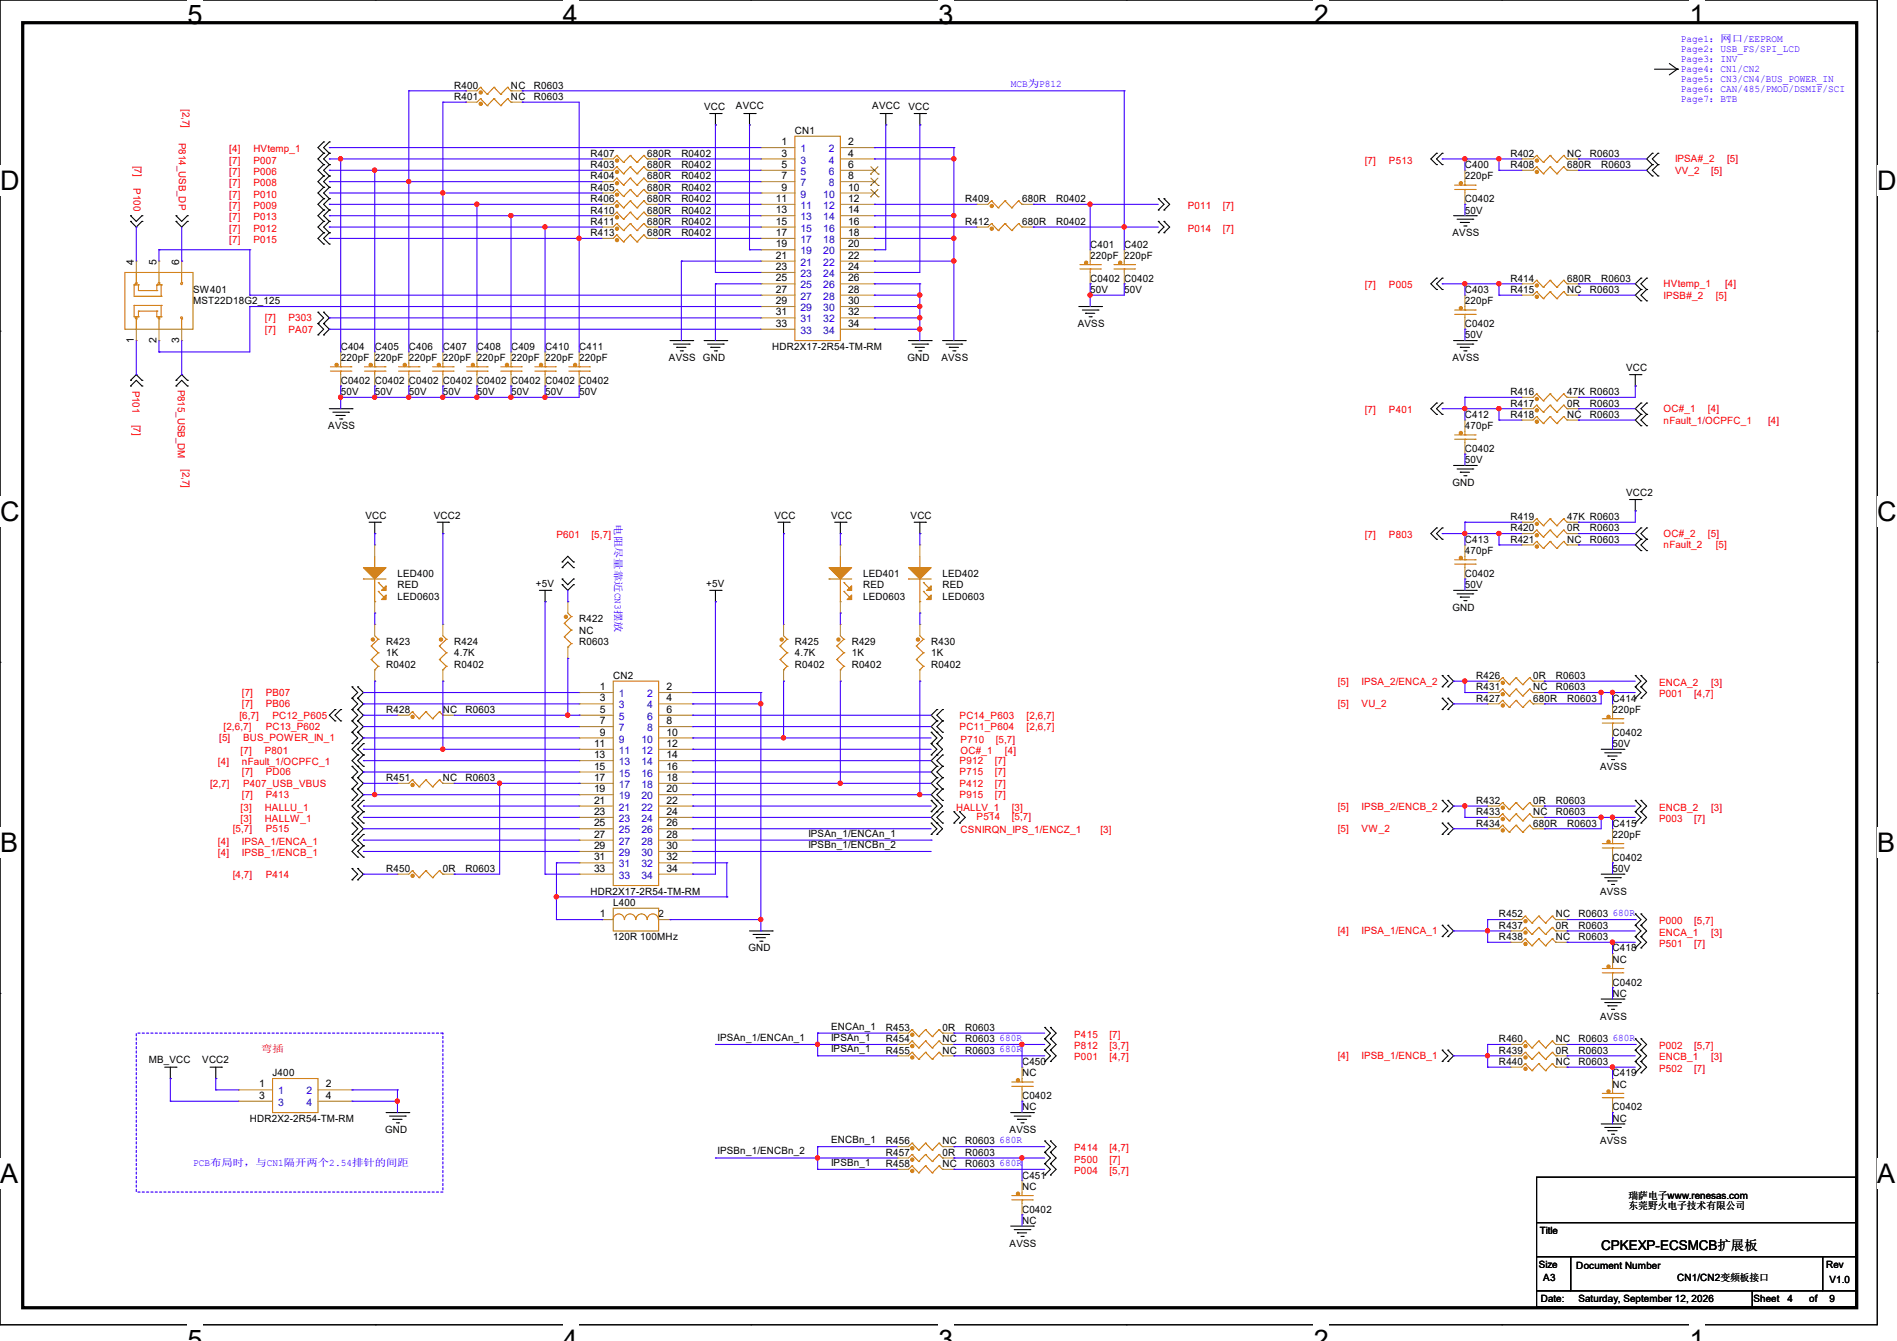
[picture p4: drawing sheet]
<svg xmlns="http://www.w3.org/2000/svg" width="297mm" height="210mm" viewBox="0 0 297 210" stroke-linecap="round" stroke-linejoin="round" font-family="sans-serif">
<defs><g id="words">
<g font-size="4.2">
<text x="29.4" y="3.8">5</text>
<text x="88.1" y="3.8">4</text>
<text x="146.9" y="3.8">3</text>
<text x="205.7" y="3.8">2</text>
<text x="264.5" y="3.8">1</text>
<text x="0" y="29.7">D</text>
<text x="293.9" y="29.7">D</text>
<text x="0" y="81.6">C</text>
<text x="293.9" y="81.6">C</text>
<text x="0" y="133.4">B</text>
<text x="293.9" y="133.4">B</text>
<text x="0" y="185.3">A</text>
<text x="293.9" y="185.3">A</text>
</g>
<text font-size="2.1" x="250.7" y="195.7">CPKEXP-ECSMCB扩展板</text>
<g font-size="1.6" fill="#00f">
<text x="263.1" y="6.6">Page1：网口/EEPROM</text>
<text x="263.1" y="8.1">Page2：USB_FS/SPI_LCD</text>
<text x="263.1" y="9.7">Page3：INV</text>
<text x="263.1" y="11.3">Page4：CN1/CN2</text>
<text x="158.2" y="13.7">MCB为P812</text>
<text x="263.1" y="12.8">Page5：CN3/CN4/BUS_POWER_IN</text>
<text x="263.1" y="14.4">Page6：CAN/485/PMOD/DSMIF/SCI</text>
<text x="263.1" y="16">Page7：BTB</text>
<text x="96.3" y="82.1" transform="rotate(90 96.3 82.1)">电阻尽量靠近CN3摆放</text>
<text x="252.5" y="143.5">680R</text>
<text x="156.5" y="163">680R</text>
<text x="156.5" y="164.8">680R</text>
<text x="252.5" y="163">680R</text>
<text x="156.5" y="179">680R</text>
<text x="30.2" y="182.6">PCB布局时，与CN1隔开两个2.54排针的间距</text>
<text x="156.5" y="182.6">680R</text>
</g>
<g font-size="1.6" fill="#f00">
<text x="28.6" y="17.1" transform="rotate(90 28.6 17.1)">[2,7]</text>
<text x="28" y="22.4" transform="rotate(90 28 22.4)">P814_USB_DP</text>
<text x="35.9" y="23.8">[4]</text>
<text x="39.7" y="23.8">HVtemp_1</text>
<text x="20.9" y="29.5" transform="rotate(90 20.9 29.5)">P100</text>
<text x="21.1" y="26" transform="rotate(90 21.1 26)">[7]</text>
<text x="35.9" y="25.6">[7]</text>
<text x="35.9" y="27.4">[7]</text>
<text x="35.9" y="29.2">[7]</text>
<text x="39.7" y="25.6">P007</text>
<text x="39.7" y="27.4">P006</text>
<text x="39.7" y="29.2">P008</text>
<text x="213.7" y="25.6">[7]</text>
<text x="217.5" y="25.6">P513</text>
<text x="262.3" y="25.4">IPSA#_2</text>
<text x="262.3" y="27.2">VV_2</text>
<text x="267.9" y="27.2">[5]</text>
<text x="270.4" y="25.4">[5]</text>
<text x="35.9" y="30.9">[7]</text>
<text x="35.9" y="32.7">[7]</text>
<text x="35.9" y="34.5">[7]</text>
<text x="39.7" y="30.9">P010</text>
<text x="39.7" y="32.7">P009</text>
<text x="39.7" y="34.5">P013</text>
<text x="186" y="32.7">P011</text>
<text x="191.5" y="32.7">[7]</text>
<text x="35.9" y="36.3">[7]</text>
<text x="35.9" y="38.1">[7]</text>
<text x="39.7" y="36.3">P012</text>
<text x="39.7" y="38.1">P015</text>
<text x="186" y="36.3">P014</text>
<text x="191.5" y="36.3">[7]</text>
<text x="213.7" y="45.2">[7]</text>
<text x="217.5" y="45.2">P005</text>
<text x="260.5" y="45">HVtemp_1</text>
<text x="260.5" y="46.8">IPSB#_2</text>
<text x="268.6" y="46.8">[5]</text>
<text x="270.1" y="45">[4]</text>
<text x="41.4" y="50.3">[7]</text>
<text x="41.4" y="52.1">[7]</text>
<text x="45.2" y="50.3">P303</text>
<text x="45.2" y="52.1">PA07</text>
<text x="20.7" y="61.2" transform="rotate(90 20.7 61.2)">P101</text>
<text x="27.9" y="61" transform="rotate(90 27.9 61)">P815_USB_DM</text>
<text x="213.7" y="64.7">[7]</text>
<text x="217.5" y="64.7">P401</text>
<text x="260.5" y="64.6">OC#_1</text>
<text x="267.4" y="64.6">[4]</text>
<text x="20.9" y="66.5" transform="rotate(90 20.9 66.5)">[7]</text>
<text x="260.5" y="66.3">nFault_1/OCPFC_1</text>
<text x="276.8" y="66.3">[4]</text>
<text x="28.6" y="73.4" transform="rotate(90 28.6 73.4)">[2,7]</text>
<text x="87.1" y="84.3">P601</text>
<text x="92.6" y="84.3">[5,7]</text>
<text x="213.7" y="84.3">[7]</text>
<text x="217.5" y="84.3">P803</text>
<text x="260.5" y="84.1">OC#_2</text>
<text x="260.5" y="85.9">nFault_2</text>
<text x="267.4" y="84.1">[5]</text>
<text x="268.6" y="85.9">[5]</text>
<text x="209.5" y="107.2">[5]</text>
<text x="213.2" y="107.2">IPSA_2/ENCA_2</text>
<text x="259.8" y="107.4">ENCA_2</text>
<text x="267.9" y="107.4">[3]</text>
<text x="37.5" y="112.6">[6,7]</text>
<text x="37.9" y="109">[7]</text>
<text x="37.9" y="110.8">[7]</text>
<text x="41.6" y="109">PB07</text>
<text x="41.6" y="110.8">PB06</text>
<text x="42.7" y="112.6">PC12_P605</text>
<text x="150.2" y="112.6">PC14_P603</text>
<text x="160.7" y="112.6">[2,6,7]</text>
<text x="209.5" y="110.8">[5]</text>
<text x="213.2" y="110.8">VU_2</text>
<text x="259.8" y="109.2">P001</text>
<text x="265.3" y="109.2">[4,7]</text>
<text x="34.1" y="119.8">[4]</text>
<text x="34.3" y="116.1">[5]</text>
<text x="35" y="114.3">[2,6,7]</text>
<text x="37.7" y="118.1">[7]</text>
<text x="37.9" y="119.8">nFault_1/OCPFC_1</text>
<text x="38.1" y="116.1">BUS_POWER_IN_1</text>
<text x="41.4" y="118.1">P801</text>
<text x="41.6" y="114.3">PC13_P602</text>
<text x="150.2" y="119.7">P912</text>
<text x="150.2" y="114.3">PC11_P604</text>
<text x="150.4" y="118.1">OC#_1</text>
<text x="150.4" y="116.3">P710</text>
<text x="155.7" y="119.7">[7]</text>
<text x="155.9" y="116.3">[5,7]</text>
<text x="157.3" y="118.1">[4]</text>
<text x="160.7" y="114.3">[2,6,7]</text>
<text x="32.9" y="123.2">[2,7]</text>
<text x="37.9" y="121.5">[7]</text>
<text x="37.9" y="125">[7]</text>
<text x="38.1" y="123.2">P407_USB_VBUS</text>
<text x="41.6" y="121.5">PD06</text>
<text x="41.6" y="125">P413</text>
<text x="150.2" y="125">P915</text>
<text x="150.2" y="121.5">P715</text>
<text x="150.2" y="123.2">P412</text>
<text x="155.7" y="125">[7]</text>
<text x="155.7" y="121.5">[7]</text>
<text x="155.7" y="123.2">[7]</text>
<text x="36.4" y="130.3">[5,7]</text>
<text x="37.7" y="127">[3]</text>
<text x="37.7" y="128.7">[3]</text>
<text x="41.4" y="127">HALLU_1</text>
<text x="41.4" y="128.7">HALLW_1</text>
<text x="41.6" y="130.3">P515</text>
<text x="149.7" y="127">HALLV_1</text>
<text x="150.4" y="130.5">CSNIRQN_IPS_1/ENCZ_1</text>
<text x="152.9" y="128.4">P514</text>
<text x="158.4" y="127">[3]</text>
<text x="158.4" y="128.4">[5,7]</text>
<text x="172.3" y="130.5">[3]</text>
<text x="209.5" y="130.3">[5]</text>
<text x="209.5" y="126.8">[5]</text>
<text x="213.2" y="130.3">VW_2</text>
<text x="213.2" y="126.8">IPSB_2/ENCB_2</text>
<text x="259.8" y="127">ENCB_2</text>
<text x="259.8" y="128.7">P003</text>
<text x="265.3" y="128.7">[7]</text>
<text x="267.9" y="127">[3]</text>
<text x="34.1" y="132.3">[4]</text>
<text x="34.1" y="134.1">[4]</text>
<text x="36.4" y="137.5">[4,7]</text>
<text x="37.9" y="132.3">IPSA_1/ENCA_1</text>
<text x="37.9" y="134.1">IPSB_1/ENCB_1</text>
<text x="41.6" y="137.5">P414</text>
<text x="209.5" y="146.3">[4]</text>
<text x="213.2" y="146.3">IPSA_1/ENCA_1</text>
<text x="259.8" y="146.5">ENCA_1</text>
<text x="259.8" y="148.3">P501</text>
<text x="259.8" y="144.7">P000</text>
<text x="265.3" y="148.3">[7]</text>
<text x="265.3" y="144.7">[5,7]</text>
<text x="267.9" y="146.5">[3]</text>
<text x="40.9" y="164.8">弯插</text>
<text x="168.2" y="166.1">P001</text>
<text x="168.2" y="162.5">P415</text>
<text x="168.2" y="164.3">P812</text>
<text x="173.7" y="166.1">[4,7]</text>
<text x="173.7" y="162.5">[7]</text>
<text x="173.7" y="164.3">[3,7]</text>
<text x="209.5" y="165.9">[4]</text>
<text x="213.2" y="165.9">IPSB_1/ENCB_1</text>
<text x="259.8" y="166.1">ENCB_1</text>
<text x="259.8" y="167.8">P502</text>
<text x="259.8" y="164.3">P002</text>
<text x="265.3" y="167.8">[7]</text>
<text x="265.3" y="164.3">[5,7]</text>
<text x="267.9" y="166.1">[3]</text>
<text x="168.2" y="183.8">P004</text>
<text x="168.2" y="180.3">P414</text>
<text x="168.2" y="182.1">P500</text>
<text x="173.7" y="183.8">[5,7]</text>
<text x="173.7" y="180.3">[4,7]</text>
<text x="173.7" y="182.1">[7]</text>
</g>
<g font-size="1.6">
<text x="71.1" y="15.7">R401</text>
<text x="71.1" y="13.9">R400</text>
<text x="80" y="15.7">NC</text>
<text x="80" y="13.9">NC</text>
<text x="83.6" y="15.7">R0603</text>
<text x="83.6" y="13.9">R0603</text>
<text x="110.2" y="17.3">VCC</text>
<text x="115.2" y="17.1">AVCC</text>
<text x="136.6" y="17.1">AVCC</text>
<text x="142.2" y="17.3">VCC</text>
<text x="122.3" y="22.7">1</text>
<text x="124.5" y="21">CN1</text>
<text x="132.8" y="22.7">2</text>
<text x="92.5" y="24.6">R407</text>
<text x="92.5" y="26.3">R403</text>
<text x="92.5" y="28.1">R404</text>
<text x="92.5" y="29.9">R405</text>
<text x="101.3" y="24.6">680R</text>
<text x="101.3" y="26.3">680R</text>
<text x="101.3" y="28.1">680R</text>
<text x="101.3" y="29.9">680R</text>
<text x="106.7" y="24.6">R0402</text>
<text x="106.7" y="26.3">R0402</text>
<text x="106.7" y="28.1">R0402</text>
<text x="106.7" y="29.9">R0402</text>
<text x="122.3" y="24.5">3</text>
<text x="122.3" y="26.3">5</text>
<text x="122.3" y="28.1">7</text>
<text x="122.3" y="29.8">9</text>
<text x="132.8" y="24.5">4</text>
<text x="132.8" y="26.3">6</text>
<text x="132.8" y="28.1">8</text>
<text x="132.8" y="29.8">10</text>
<text x="229.4" y="26.3">C400</text>
<text x="229.4" y="28.1">220pF</text>
<text x="236.5" y="24.6">R402</text>
<text x="236.5" y="26.3">R408</text>
<text x="245.4" y="24.6">NC</text>
<text x="245.4" y="26.3">680R</text>
<text x="248.9" y="24.6">R0603</text>
<text x="250.7" y="26.3">R0603</text>
<text x="92.5" y="33.4">R410</text>
<text x="92.5" y="35.2">R411</text>
<text x="92.5" y="31.7">R406</text>
<text x="101.3" y="33.4">680R</text>
<text x="101.3" y="35.2">680R</text>
<text x="101.3" y="31.7">680R</text>
<text x="106.7" y="33.4">R0402</text>
<text x="106.7" y="35.2">R0402</text>
<text x="106.7" y="31.7">R0402</text>
<text x="121.5" y="31.6">11</text>
<text x="121.5" y="33.4">13</text>
<text x="121.5" y="35.2">15</text>
<text x="132.8" y="31.6">12</text>
<text x="132.8" y="33.4">14</text>
<text x="132.8" y="35.2">16</text>
<text x="151.1" y="31.7">R409</text>
<text x="151.1" y="35.2">R412</text>
<text x="160" y="31.7">680R</text>
<text x="160" y="35.2">680R</text>
<text x="165.4" y="31.7">R0402</text>
<text x="165.4" y="35.2">R0402</text>
<text x="229.4" y="31.7">C0402</text>
<text x="229.4" y="33.4">50V</text>
<text x="21" y="41.4" transform="rotate(-90 21 41.4)">4</text>
<text x="24.5" y="41.4" transform="rotate(-90 24.5 41.4)">5</text>
<text x="28.1" y="41.4" transform="rotate(-90 28.1 41.4)">6</text>
<text x="92.5" y="37">R413</text>
<text x="101.3" y="37">680R</text>
<text x="106.7" y="37">R0402</text>
<text x="121.5" y="37">17</text>
<text x="121.5" y="38.7">19</text>
<text x="121.5" y="40.5">21</text>
<text x="132.8" y="37">18</text>
<text x="132.8" y="38.7">20</text>
<text x="132.8" y="40.5">22</text>
<text x="170.7" y="38.8">C401</text>
<text x="170.7" y="40.6">220pF 220pF</text>
<text x="176" y="38.8">C402</text>
<text x="227.4" y="37">AVSS</text>
<text x="30.2" y="45.9">SW401</text>
<text x="30.2" y="47.7">MST22D18G2_125</text>
<text x="121.5" y="42.3">23</text>
<text x="121.5" y="44.1">25</text>
<text x="121.5" y="45.8">27</text>
<text x="121.5" y="47.6">29</text>
<text x="132.8" y="42.3">24</text>
<text x="132.8" y="44.1">26</text>
<text x="132.8" y="45.8">28</text>
<text x="132.8" y="47.6">30</text>
<text x="170.7" y="44.1">C0402 C0402</text>
<text x="170.7" y="45.9">50V</text>
<text x="176" y="45.9">50V</text>
<text x="229.4" y="45.9">C403</text>
<text x="229.4" y="47.7">220pF</text>
<text x="236.5" y="44.1">R414</text>
<text x="236.5" y="45.9">R415</text>
<text x="245.4" y="44.1">680R</text>
<text x="245.4" y="45.9">NC</text>
<text x="248.9" y="45.9">R0603</text>
<text x="250.7" y="44.1">R0603</text>
<text x="21" y="53.7" transform="rotate(-90 21 53.7)">1</text>
<text x="24.5" y="53.7" transform="rotate(-90 24.5 53.7)">2</text>
<text x="28.1" y="53.7" transform="rotate(-90 28.1 53.7)">3</text>
<text x="121.5" y="49.4">31</text>
<text x="121.5" y="51.2">33</text>
<text x="132.8" y="49.4">32</text>
<text x="132.8" y="51.2">34</text>
<text x="168.7" y="51.2">AVSS</text>
<text x="229.4" y="51.2">C0402</text>
<text x="229.4" y="53">50V</text>
<text x="53.3" y="54.8">C404</text>
<text x="53.3" y="56.6">220pF 220pF 220pF 220pF 220pF 220pF 220pF 220pF</text>
<text x="58.7" y="54.8">C405</text>
<text x="64" y="54.8">C406</text>
<text x="69.3" y="54.8">C407</text>
<text x="74.7" y="54.8">C408</text>
<text x="80" y="54.8">C409</text>
<text x="85.3" y="54.8">C410</text>
<text x="90.7" y="54.8">C411</text>
<text x="104.7" y="56.6">AVSS</text>
<text x="110.1" y="56.6">GND</text>
<text x="120.9" y="54.8">HDR2X17-2R54-TM-RM</text>
<text x="142.1" y="56.6">GND</text>
<text x="147.4" y="56.6">AVSS</text>
<text x="227.4" y="56.6">AVSS</text>
<text x="254.6" y="58.2">VCC</text>
<text x="53.3" y="60.1">C0402 C0402 C0402 C0402 C0402 C0402 C0402 C0402</text>
<text x="53.3" y="61.9">50V</text>
<text x="58.7" y="61.9">50V</text>
<text x="64" y="61.9">50V</text>
<text x="69.3" y="61.9">50V</text>
<text x="74.7" y="61.9">50V</text>
<text x="80" y="61.9">50V</text>
<text x="85.3" y="61.9">50V</text>
<text x="90.7" y="61.9">50V</text>
<text x="229.4" y="65.4">C412</text>
<text x="236.5" y="63.7">R417</text>
<text x="236.5" y="65.4">R418</text>
<text x="236.5" y="61.9">R416</text>
<text x="245.4" y="63.7">0R</text>
<text x="245.4" y="65.4">NC</text>
<text x="245.4" y="61.9">47K R0603</text>
<text x="248.9" y="63.7">R0603</text>
<text x="248.9" y="65.4">R0603</text>
<text x="51.4" y="67.2">AVSS</text>
<text x="229.4" y="67.2">470pF</text>
<text x="229.4" y="70.8">C0402</text>
<text x="227.4" y="76.1">GND</text>
<text x="229.4" y="72.6">50V</text>
<text x="254.6" y="77.7">VCC2</text>
<text x="57.2" y="81.3">VCC</text>
<text x="67.9" y="81.3">VCC2</text>
<text x="121.2" y="81.3">VCC</text>
<text x="130.1" y="81.3">VCC</text>
<text x="142.6" y="81.3">VCC</text>
<text x="236.5" y="81.4">R419</text>
<text x="236.5" y="83.2">R420</text>
<text x="245.4" y="81.4">47K R0603</text>
<text x="245.4" y="83.2">0R</text>
<text x="248.9" y="83.2">R0603</text>
<text x="229.4" y="85">C413</text>
<text x="229.4" y="86.8">470pF</text>
<text x="236.5" y="85">R421</text>
<text x="245.4" y="85">NC</text>
<text x="248.9" y="85">R0603</text>
<text x="62.2" y="90.3">LED400</text>
<text x="62.2" y="92.1">RED</text>
<text x="62.2" y="93.9">LED0603</text>
<text x="83.9" y="91.9">+5V</text>
<text x="110.6" y="91.9">+5V</text>
<text x="135.1" y="90.3">LED401</text>
<text x="135.1" y="92.1">RED</text>
<text x="135.1" y="93.9">LED0603</text>
<text x="147.6" y="90.3">LED402</text>
<text x="147.6" y="92.1">RED</text>
<text x="147.6" y="93.9">LED0603</text>
<text x="227.4" y="95.7">GND</text>
<text x="229.4" y="90.3">C0402</text>
<text x="229.4" y="92.1">50V</text>
<text x="60.5" y="101">R423</text>
<text x="71.1" y="101">R424</text>
<text x="90.7" y="97.4">R422</text>
<text x="90.7" y="99.2">NC</text>
<text x="90.7" y="101">R0603</text>
<text x="124.5" y="101">R425</text>
<text x="133.3" y="101">R429</text>
<text x="145.8" y="101">R430</text>
<text x="60.5" y="102.8">1K</text>
<text x="60.5" y="104.6">R0402</text>
<text x="71.1" y="102.8">4.7K</text>
<text x="71.1" y="104.6">R0402</text>
<text x="96" y="106.3">CN2</text>
<text x="124.5" y="102.8">4.7K</text>
<text x="124.5" y="104.6">R0402</text>
<text x="133.3" y="102.8">1K</text>
<text x="133.3" y="104.6">R0402</text>
<text x="145.8" y="102.8">1K</text>
<text x="145.8" y="104.6">R0402</text>
<text x="231.1" y="106.3">R426</text>
<text x="240" y="106.3">0R</text>
<text x="243.6" y="106.3">R0603</text>
<text x="60.5" y="111.7">R428</text>
<text x="69.3" y="111.7">NC</text>
<text x="72.9" y="111.7">R0603</text>
<text x="93.9" y="108.1">1</text>
<text x="93.9" y="109.9">3</text>
<text x="93.9" y="111.6">5</text>
<text x="93.9" y="113.4">7</text>
<text x="104.3" y="108.1">2</text>
<text x="104.3" y="109.9">4</text>
<text x="104.3" y="111.6">6</text>
<text x="104.3" y="113.4">8</text>
<text x="231.1" y="109.9">R427</text>
<text x="231.1" y="108.1">R431</text>
<text x="240" y="109.9">680R</text>
<text x="240" y="108.1">NC</text>
<text x="243.6" y="108.1">R0603</text>
<text x="245.4" y="109.9">R0603</text>
<text x="252.5" y="109.9">C414</text>
<text x="252.5" y="111.7">220pF</text>
<text x="93" y="117">11</text>
<text x="93" y="118.7">13</text>
<text x="93.9" y="115.2">9</text>
<text x="104.3" y="115.2">10</text>
<text x="104.3" y="117">12</text>
<text x="104.3" y="118.7">14</text>
<text x="252.5" y="115.2">C0402</text>
<text x="252.5" y="117">50V</text>
<text x="60.5" y="122.3">R451</text>
<text x="69.3" y="122.3">NC</text>
<text x="72.9" y="122.3">R0603</text>
<text x="93" y="120.5">15</text>
<text x="93" y="122.3">17</text>
<text x="93" y="124.1">19</text>
<text x="93" y="125.9">21</text>
<text x="104.3" y="120.5">16</text>
<text x="104.3" y="122.3">18</text>
<text x="104.3" y="124.1">20</text>
<text x="104.3" y="125.9">22</text>
<text x="231.1" y="125.9">R432</text>
<text x="240" y="125.9">0R</text>
<text x="243.6" y="125.9">R0603</text>
<text x="250.5" y="120.6">AVSS</text>
<text x="93" y="127.6">23</text>
<text x="93" y="129.4">25</text>
<text x="93" y="131.2">27</text>
<text x="104.3" y="127.6">24</text>
<text x="104.3" y="129.4">26</text>
<text x="104.3" y="131.2">28</text>
<text x="126.6" y="131">IPSAn_1/ENCAn_1</text>
<text x="231.1" y="129.5">R434</text>
<text x="231.1" y="127.7">R433</text>
<text x="240" y="129.5">680R</text>
<text x="240" y="127.7">NC</text>
<text x="243.6" y="127.7">R0603</text>
<text x="245.4" y="129.5">R0603</text>
<text x="252.5" y="129.5">C415</text>
<text x="252.5" y="131.2">220pF</text>
<text x="60.5" y="136.6">R450</text>
<text x="69.3" y="136.6">0R</text>
<text x="72.9" y="136.6">R0603</text>
<text x="93" y="133">29</text>
<text x="93" y="134.7">31</text>
<text x="93" y="136.5">33</text>
<text x="104.3" y="133">30</text>
<text x="104.3" y="134.7">32</text>
<text x="104.3" y="136.5">34</text>
<text x="126.6" y="132.8">IPSBn_1/ENCBn_2</text>
<text x="252.5" y="134.8">C0402</text>
<text x="252.5" y="136.6">50V</text>
<text x="92.5" y="140.1">HDR2X17-2R54-TM-RM</text>
<text x="93.9" y="143.6">1</text>
<text x="96" y="141.9">L400</text>
<text x="103.1" y="143.7">2</text>
<text x="234.7" y="143.7">R452</text>
<text x="243.6" y="143.7">NC</text>
<text x="247.1" y="143.7">R0603</text>
<text x="250.5" y="140.1">AVSS</text>
<text x="96" y="147.2">120R 100MHz</text>
<text x="117.2" y="149">GND</text>
<text x="234.7" y="147.2">R438</text>
<text x="234.7" y="145.5">R437</text>
<text x="243.6" y="147.2">NC</text>
<text x="243.6" y="145.5">0R</text>
<text x="247.1" y="147.2">R0603</text>
<text x="247.1" y="145.5">R0603</text>
<text x="252.5" y="149">C418</text>
<text x="252.5" y="150.8">NC</text>
<text x="252.5" y="154.3">C0402</text>
<text x="130.1" y="161.2">ENCAn_1</text>
<text x="138.7" y="161.5">R453</text>
<text x="147.6" y="161.5">0R</text>
<text x="151.1" y="161.5">R0603</text>
<text x="250.5" y="159.7">AVSS</text>
<text x="252.5" y="156.1">NC</text>
<text x="23.3" y="166.5">MB_VCC</text>
<text x="31.7" y="166.5">VCC2</text>
<text x="112.4" y="163">IPSAn_1/ENCAn_1</text>
<text x="130.1" y="164.8">IPSAn_1</text>
<text x="130.1" y="163">IPSAn_1</text>
<text x="138.7" y="163.2">R454</text>
<text x="138.7" y="165">R455</text>
<text x="147.6" y="163.2">NC</text>
<text x="147.6" y="165">NC</text>
<text x="151.1" y="163.2">R0603</text>
<text x="151.1" y="165">R0603</text>
<text x="160" y="166.8">C450</text>
<text x="234.7" y="166.8">R440</text>
<text x="234.7" y="165">R439</text>
<text x="234.7" y="163.2">R460</text>
<text x="243.6" y="166.8">NC</text>
<text x="243.6" y="165">0R</text>
<text x="243.6" y="163.2">NC</text>
<text x="247.1" y="166.8">R0603</text>
<text x="247.1" y="165">R0603</text>
<text x="247.1" y="163.2">R0603</text>
<text x="40.6" y="170.3">1</text>
<text x="40.6" y="172.1">3</text>
<text x="42.7" y="168.6">J400</text>
<text x="51" y="170.3">2</text>
<text x="51" y="172.1">4</text>
<text x="160" y="168.6">NC</text>
<text x="160" y="172.1">C0402</text>
<text x="160" y="173.9">NC</text>
<text x="252.5" y="168.6">C419</text>
<text x="252.5" y="170.3">NC</text>
<text x="252.5" y="173.9">C0402</text>
<text x="39.1" y="175.7">HDR2X2-2R54-TM-RM</text>
<text x="60.3" y="177.5">GND</text>
<text x="130.1" y="179">ENCBn_1</text>
<text x="138.7" y="179.2">R456</text>
<text x="147.6" y="179.2">NC</text>
<text x="151.1" y="179.2">R0603</text>
<text x="158.1" y="177.5">AVSS</text>
<text x="250.5" y="179.2">AVSS</text>
<text x="252.5" y="175.7">NC</text>
<text x="112.4" y="180.8">IPSBn_1/ENCBn_2</text>
<text x="130.1" y="182.6">IPSBn_1</text>
<text x="138.7" y="181">R457</text>
<text x="138.7" y="182.8">R458</text>
<text x="147.6" y="181">0R</text>
<text x="147.6" y="182.8">NC</text>
<text x="151.1" y="181">R0603</text>
<text x="151.1" y="182.8">R0603</text>
<text x="160" y="184.6">C451</text>
<text x="160" y="186.3">NC</text>
<text x="160" y="189.9">C0402</text>
<text x="160" y="191.7">NC</text>
<text x="255" y="187.8">瑞萨电子www.renesas.com</text>
<text x="255" y="189.4">东莞野火电子技术有限公司</text>
<text x="158.1" y="195.2">AVSS</text>
<text x="241.1" y="193.3">Title</text>
<text x="240.9" y="198.6">Size</text>
<text x="241.3" y="204">Date:</text>
<text x="241.6" y="200.6">A3</text>
<text x="246.8" y="198.8">Document Number</text>
<text x="247.1" y="204">Saturday, September 12, 2026</text>
<text x="262.6" y="200.6">CN1/CN2变频板接口</text>
<text x="274.5" y="204">Sheet</text>
<text x="279.9" y="204">4</text>
<text x="283.3" y="204">of</text>
<text x="285.9" y="198.6">Rev</text>
<text x="286.4" y="200.9">V1.0</text>
<text x="286.4" y="204">9</text>
</g>
<g font-size="1.6" fill="#00c">
<text x="125.3" y="23.8">1</text>
<text x="129.8" y="23.8">2</text>
<text x="125.3" y="25.6">3</text>
<text x="125.3" y="27.4">5</text>
<text x="125.3" y="29.2">7</text>
<text x="129.8" y="25.6">4</text>
<text x="129.8" y="27.4">6</text>
<text x="129.8" y="29.2">8</text>
<text x="125.3" y="30.9">9</text>
<text x="125.3" y="32.7">11</text>
<text x="125.3" y="34.5">13</text>
<text x="128.9" y="30.9">10</text>
<text x="128.9" y="32.7">12</text>
<text x="128.9" y="34.5">14</text>
<text x="125.3" y="36.3">15</text>
<text x="125.3" y="38.1">17</text>
<text x="125.3" y="39.8">19</text>
<text x="125.3" y="41.6">21</text>
<text x="128.9" y="36.3">16</text>
<text x="128.9" y="38.1">18</text>
<text x="128.9" y="39.8">20</text>
<text x="128.9" y="41.6">22</text>
<text x="125.3" y="43.4">23</text>
<text x="125.3" y="45.2">25</text>
<text x="125.3" y="46.9">27</text>
<text x="128.9" y="43.4">24</text>
<text x="128.9" y="45.2">26</text>
<text x="128.9" y="46.9">28</text>
<text x="125.3" y="48.7">29</text>
<text x="125.3" y="50.5">31</text>
<text x="125.3" y="52.3">33</text>
<text x="128.9" y="48.7">30</text>
<text x="128.9" y="50.5">32</text>
<text x="128.9" y="52.3">34</text>
<text x="96.9" y="109.2">1</text>
<text x="96.9" y="111">3</text>
<text x="96.9" y="112.7">5</text>
<text x="101.3" y="109.2">2</text>
<text x="101.3" y="111">4</text>
<text x="101.3" y="112.7">6</text>
<text x="96.9" y="114.5">7</text>
<text x="96.9" y="116.3">9</text>
<text x="96.9" y="118.1">11</text>
<text x="96.9" y="119.8">13</text>
<text x="100.5" y="116.3">10</text>
<text x="100.5" y="118.1">12</text>
<text x="100.5" y="119.8">14</text>
<text x="101.3" y="114.5">8</text>
<text x="96.9" y="121.6">15</text>
<text x="96.9" y="123.4">17</text>
<text x="96.9" y="125.2">19</text>
<text x="100.5" y="121.6">16</text>
<text x="100.5" y="123.4">18</text>
<text x="100.5" y="125.2">20</text>
<text x="96.9" y="127">21</text>
<text x="96.9" y="128.7">23</text>
<text x="96.9" y="130.5">25</text>
<text x="100.5" y="127">22</text>
<text x="100.5" y="128.7">24</text>
<text x="100.5" y="130.5">26</text>
<text x="96.9" y="132.3">27</text>
<text x="96.9" y="134.1">29</text>
<text x="96.9" y="135.8">31</text>
<text x="96.9" y="137.6">33</text>
<text x="100.5" y="132.3">28</text>
<text x="100.5" y="134.1">30</text>
<text x="100.5" y="135.8">32</text>
<text x="100.5" y="137.6">34</text>
<text x="43.6" y="171.4">1</text>
<text x="43.6" y="173.2">3</text>
<text x="48" y="171.4">2</text>
<text x="48" y="173.2">4</text>
</g>
</g></defs>
<path d="M0 0h293.9v207.5h-293.9z" fill="none" stroke="#000" stroke-width=".17"/>
<g fill="#fff">
<path d="M29.4 0h2.3v4.7h-2.3z"/>
<path d="M29.4 207.5h2.3v2.5h-2.3z"/>
</g>
<path d="M58.8 0h.1M58.8 207.5h.1" fill="none" stroke="#000" stroke-width=".17"/>
<g fill="#fff">
<path d="M88.1 0h2.4v4.7h-2.4z"/>
<path d="M88.1 207.5h2.4v2.5h-2.4z"/>
</g>
<path d="M117.6 0h.1M117.6 207.5h.1" fill="none" stroke="#000" stroke-width=".17"/>
<g fill="#fff">
<path d="M146.9 0h2.4v4.7h-2.4z"/>
<path d="M146.9 207.5h2.4v2.5h-2.4z"/>
</g>
<path d="M176.3 0h.1M176.3 207.5h.1" fill="none" stroke="#000" stroke-width=".17"/>
<g fill="#fff">
<path d="M205.7 0h2.4v4.7h-2.4z"/>
<path d="M205.7 207.5h2.4v2.5h-2.4z"/>
</g>
<path d="M235.1 0h.1M235.1 207.5h.1" fill="none" stroke="#000" stroke-width=".17"/>
<g fill="#fff">
<path d="M264.5 0h2.4v4.7h-2.4z"/>
<path d="M264.5 207.5h2.4v2.5h-2.4z"/>
<path d="M0 25.9h3v4.7h-3z"/>
<path d="M293.9 25.9h3.1v4.7h-3.1z"/>
<path d="M0 77.8h3v4.7h-3z"/>
<path d="M293.9 77.8h3.1v4.7h-3.1z"/>
</g>
<path d="M0 51.9h.1M293.9 51.9h.1" fill="none" stroke="#000" stroke-width=".17"/>
<g fill="#fff">
<path d="M0 129.6h2.8v4.8h-2.8z"/>
<path d="M293.9 129.6h2.9v4.8h-2.9z"/>
</g>
<path d="M0 103.7h.1M293.9 103.7h.1" fill="none" stroke="#000" stroke-width=".17"/>
<g fill="#fff">
<path d="M0 181.5h2.8v4.7h-2.8z"/>
<path d="M293.8 181.5h3v4.7h-3z"/>
</g>
<g fill="none" stroke="#000" stroke-width=".17">
<path d="M111.1 17.8h1.8M112 19.6h.1M112 17.8v1.8M112.9 17.8h.1M116.5 17.8h1.7M117.3 19.6h.1M117.3 17.8v1.8M118.2 17.8h.1M137.8 17.8h1.8M138.7 19.6h.1M138.7 17.8v1.8M139.6 17.8h.1"/>
<path d="M143.1 17.8h1.8M144 19.6h.1M144 17.8v1.8M144.9 17.8h.1M259 10.8h3.6M261.4 9.9l1.2 .9M262.6 10.8h.1M262.6 10.8l-1.2 .9M20.4 34.7h.1M20.4 33.8h.1M20.4 34.7l.9 .9 .9-.9M20.4 33.8l.9 .9 .9-.9"/>
<path d="M22.2 34.7h.1M22.2 33.8h.1M27.6 34.7h.1M27.6 33.8h.1M27.6 34.7l.8 .9 .9-.9M27.6 33.8l.8 .9 .9-.9M29.3 34.7h.1M29.3 33.8h.1M50.7 22.2h.1M50.7 24h.1M50.7 25.8h.1M50.7 27.6h.1"/>
<path d="M50.7 29.3h.1M50.7 31.1h.1M50.7 32.9h.1M50.7 34.7h.1M50.7 36.4h.1M50.7 38.2h.1M50.7 22.2l-.9 .9 .9 .9M50.7 24l-.9 .9 .9 .9M50.7 25.8l-.9 .9 .9 .9M50.7 27.6l-.9 .8 .9 .9M50.7 29.3l-.9 .9 .9 .9M50.7 31.1l-.9 .9 .9 .9"/>
<path d="M50.7 32.9l-.9 .9 .9 .9M50.7 34.7l-.9 .9 .9 .8M50.7 36.4l-.9 .9 .9 .9M51.6 22.2h.1M51.6 24h.1M51.6 25.8h.1M51.6 27.6h.1M51.6 29.3h.1M51.6 31.1h.1M51.6 32.9h.1M51.6 34.7h.1M51.6 36.4h.1"/>
<path d="M51.6 38.2h.1M51.6 22.2l-.9 .9 .9 .9M51.6 24l-.9 .9 .9 .9M51.6 25.8l-.9 .9 .9 .9M51.6 27.6l-.9 .8 .9 .9M51.6 29.3l-.9 .9 .9 .9M51.6 31.1l-.9 .9 .9 .9M51.6 32.9l-.9 .9 .9 .9M51.6 34.7l-.9 .9 .9 .8M51.6 36.4l-.9 .9 .9 .9M181.4 31.1h.1M181.4 32.9h.1"/>
<path d="M181.4 34.7h.1M181.4 36.4h.1M181.4 31.1l.8 .9-.8 .9M181.4 34.7l.8 .9-.8 .8M182.2 31.1h.1M182.2 32.9h.1M182.2 34.7h.1M182.2 36.4h.1M182.2 31.1l.9 .9-.9 .9M182.2 34.7l.9 .9-.9 .8M224.9 24h.1M224.9 25.8h.1"/>
<path d="M224.9 24l-.9 .9 .9 .9M225.8 24h.1M225.8 25.8h.1M225.8 24l-.9 .9 .9 .9M227.6 33.8h3.5M228.1 34.3h2.5M228.6 34.8h.1M228.6 34.8h1.5M229.2 35.4h.3M229.5 35.4h.1M230.6 34.3h.1M231.1 33.8h.1"/>
<path d="M258.7 24h.1M258.7 25.8h.1M258.7 27.6h.1M258.7 24l-.9 .9 .9 .9M258.7 25.8l-.9 .9 .9 .9M259.6 25.8h.1M259.6 24h.1M259.6 27.6h.1M259.6 24l-.9 .9 .9 .9M259.6 25.8l-.9 .9 .9 .9M20.4 59.6h.1M20.4 59.6l.9-.9 .9 .9"/>
<path d="M22.2 59.6h.1M27.6 59.6h.1M27.6 59.6l.8-.9 .9 .9M29.3 59.6h.1M49.8 50.7h.1M49.8 48.9h.1M49.8 52.5h.1M49.8 48.9l.9 .9-.9 .9M49.8 50.7l.9 .9-.9 .9M50.7 48.9h.1M50.7 50.7h.1M50.7 52.5h.1"/>
<path d="M50.7 48.9l.9 .9-.9 .9M50.7 50.7l.9 .9-.9 .9M104.9 53.3h3.6M105.5 53.9h2.4M106 54.4h.1M106 54.4h1.4M106.5 54.9h.3M106.8 54.9h.1M107.9 53.9h.1M108.5 53.3h.1M110.2 53.3h3.6M110.8 53.9h2.4"/>
<path d="M111.3 54.4h.1M111.3 54.4h1.4M111.8 54.9h.4M112.2 54.9h.1M113.2 53.9h.1M113.8 53.3h.1M142.2 53.3h3.6M142.8 53.9h2.4M143.3 54.4h.1M143.3 54.4h1.4M143.8 54.9h.4M144.2 54.9h.1"/>
<path d="M145.2 53.9h.1M145.8 53.3h.1M147.6 53.3h3.5M148.1 53.9h2.5M148.6 54.4h.1M148.6 54.4h1.5M149.2 54.9h.3M149.5 54.9h.1M150.6 53.9h.1M151.1 53.3h.1M168.9 48h3.6M169.5 48.6h2.4"/>
<path d="M170 49.1h.1M170 49.1h1.4M170.5 49.6h.4M170.9 49.6h.1M171.9 48.6h.1M172.5 48h.1M224.9 43.6h.1M224.9 45.3h.1M224.9 43.6l-.9 .8 .9 .9M225.8 43.6h.1M225.8 45.3h.1M225.8 43.6l-.9 .8 .9 .9"/>
<path d="M227.6 53.3h3.5M228.1 53.9h2.5M228.6 54.4h.1M228.6 54.4h1.5M229.2 54.9h.3M229.5 54.9h.1M230.6 53.9h.1M231.1 53.3h.1M255.1 58.7h1.8M256 58.7v1.8M256.9 58.7h.1M256.9 43.6h.1"/>
<path d="M256.9 45.3h.1M256.9 47.1h.1M256.9 43.6l-.9 .8 .9 .9M256.9 45.3l-.9 .9 .9 .9M257.8 45.3h.1M257.8 43.6h.1M257.8 47.1h.1M257.8 43.6l-.9 .8 .9 .9M257.8 45.3l-.9 .9 .9 .9M20.4 60.5h.1M20.4 60.5l.9-.9 .9 .9M22.2 60.5h.1"/>
<path d="M27.6 60.5h.1M27.6 60.5l.8-.9 .9 .9M29.3 60.5h.1M51.6 64h3.5M52.1 64.6h2.5M52.6 65.1h.1M52.6 65.1h1.5M53.2 65.6h.3M53.5 65.6h.1M54.6 64.6h.1M55.1 64h.1M224.9 63.1h.1"/>
<path d="M224.9 64.9h.1M224.9 63.1l-.9 .9 .9 .9M225.8 63.1h.1M225.8 64.9h.1M225.8 63.1l-.9 .9 .9 .9M227.6 72.9h3.5M228.1 73.4h2.5M228.6 74h.1M228.6 74h1.5M229.2 74.5h.3M229.5 74.5h.1M230.6 73.4h.1"/>
<path d="M231.1 72.9h.1M255.1 78.2h1.8M256 60.5h.1M256 78.2v1.8M256.9 78.2h.1M256.9 63.1h.1M256.9 64.9h.1M256.9 66.7h.1M256.9 63.1l-.9 .9 .9 .9M256.9 64.9l-.9 .9 .9 .9M257.8 64.9h.1M257.8 63.1h.1"/>
<path d="M257.8 66.7h.1M257.8 63.1l-.9 .9 .9 .9M257.8 64.9l-.9 .9 .9 .9M57.8 81.8h1.8M58.7 83.6h.1M58.7 81.8v1.8M59.6 81.8h.1M68.5 81.8h1.7M69.3 83.6h.1M69.3 81.8v1.8M70.2 81.8h.1M84.5 92.5h1.7"/>
<path d="M85.3 94.2h.1M85.3 92.5v1.7M86.2 92.5h.1M88 91.6h.1M88 90.7h.1M88 88h.1M88 88.9h.1M88 88.9l.9-.9 .9 .9M88 91.6l.9 .9 .9-.9M88 90.7l.9 .9 .9-.9M88 88l.9-.9 .9 .9M89.8 91.6h.1"/>
<path d="M89.8 90.7h.1M89.8 88h.1M89.8 88.9h.1M111.1 92.5h1.8M112 94.2h.1M112 92.5v1.7M112.9 92.5h.1M121.8 81.8h1.8M122.7 83.6h.1M122.7 81.8v1.8M123.6 81.8h.1M130.7 81.8h1.8"/>
<path d="M131.6 83.6h.1M131.6 81.8v1.8M132.5 81.8h.1M143.1 81.8h1.8M144 83.6h.1M144 81.8v1.8M144.9 81.8h.1M224.9 82.7h.1M224.9 84.5h.1M224.9 82.7l-.9 .9 .9 .9M225.8 82.7h.1M225.8 84.5h.1"/>
<path d="M225.8 82.7l-.9 .9 .9 .9M227.6 92.5h3.5M228.1 93h2.5M228.6 93.5h.1M228.6 93.5h1.5M229.2 94.1h.3M229.5 94.1h.1M230.6 93h.1M231.1 92.5h.1M256 80h.1M256.9 82.7h.1M256.9 84.5h.1"/>
<path d="M256.9 86.2h.1M256.9 82.7l-.9 .9 .9 .9M256.9 84.5l-.9 .8 .9 .9M257.8 84.5h.1M257.8 82.7h.1M257.8 86.2h.1M257.8 82.7l-.9 .9 .9 .9M257.8 84.5l-.9 .8 .9 .9M52.5 112.9h.1M52.5 111.1h.1M52.5 111.1l-.9 .9 .9 .9M53.3 112.9h.1"/>
<path d="M53.3 111.1h.1M53.3 111.1l-.8 .9 .8 .9M55.1 109.3h.1M55.1 107.6h.1M55.1 111.1h.1M55.1 116.5h.1M55.1 114.7h.1M55.1 112.9h.1M55.1 107.6l.9 .9-.9 .8M55.1 109.3l.9 .9-.9 .9M55.1 114.7l.9 .9-.9 .9M55.1 112.9l.9 .9-.9 .9"/>
<path d="M55.1 111.1l.9 .9-.9 .9M56 116.5h.1M56 118.2h.1M56 107.6h.1M56 109.3h.1M56 111.1h.1M56 114.7h.1M56 112.9h.1M56 114.7l.9 .9-1.8 1.7 .9 .9M56 107.6l.9 .9-.9 .8M56 109.3l.9 .9-.9 .9M56 118.2l-.9 .9 1.8 1.8-.9 .9"/>
<path d="M56 112.9l.9 .9-.9 .9M56 111.1l.9 .9-.9 .9M56.9 116.5h.1M56.9 118.2h.1M56.9 116.5l-.9 .8 .9 .9M56.9 118.2l-.9 .9 .9 .9M145.8 116.5h.1M145.8 118.2h.1M145.8 114.7h.1M145.8 116.5l.9 .8-.9 .9M145.8 114.7l.9 .9-.9 .9M146.7 116.5h.1"/>
<path d="M146.7 118.2h.1M146.7 114.7h.1M146.7 111.1h.1M146.7 112.9h.1M146.7 116.5l.9 .8-1.8 1.8 .9 .9M146.7 112.9l-.9 .9 1.8 1.8-.9 .9M146.7 111.1l-.9 .9 .9 .9M147.6 118.2h.1M147.6 112.9h.1M147.6 111.1h.1M147.6 114.7h.1M147.6 118.2l-.9 .9 .9 .9"/>
<path d="M147.6 111.1l-.9 .9 .9 .9M147.6 112.9l-.9 .9 .9 .9M225.8 111.1h.1M225.8 109.3h.1M225.8 107.6h.1M225.8 105.8h.1M225.8 109.3l.9 .9-.9 .9M225.8 105.8l.9 .9-.9 .9M226.7 109.3h.1M226.7 111.1h.1M226.7 105.8h.1M226.7 107.6h.1"/>
<path d="M226.7 109.3l.9 .9-.9 .9M226.7 105.8l.9 .9-.9 .9M250.7 117.3h3.6M251.2 117.9h2.5M251.8 118.4h.1M251.8 118.4h1.4M252.3 119h.3M252.6 119h.1M253.7 117.9h.1M254.3 117.3h.1M256 105.8h.1M256 107.6h.1"/>
<path d="M256 109.3h.1M256 105.8l.9 .9-.9 .9M256 107.6l.9 .9-.9 .8M256.9 105.8h.1M256.9 107.6h.1M256.9 109.3h.1M256.9 105.8l.9 .9-.9 .9M256.9 107.6l.9 .9-.9 .8M55.1 130.7h.1M55.1 128.9h.1M55.1 121.8h.1M55.1 120h.1"/>
<path d="M55.1 123.6h.1M55.1 125.3h.1M55.1 137.8h.1M55.1 136h.1M55.1 128.9l.9 .9-.9 .9M55.1 120l.9 .9-.9 .9M55.1 121.8l.9 .9-.9 .9M55.1 123.6l.9 .9-.9 .8M55.1 136l.9 .9-.9 .9M56 128.9h.1M56 130.7h.1M56 120h.1"/>
<path d="M56 121.8h.1M56 123.6h.1M56 125.3h.1M56 127.1h.1M56 132.5h.1M56 134.2h.1M56 136h.1M56 137.8h.1M56 127.1l-.9 .9 1.8 1.8-1.8 1.8 .9 .9M56 121.8l.9 .9-.9 .9M56 123.6l.9 .9-1.8 1.7 .9 .9M56 132.5l-.9 .8 .9 .9"/>
<path d="M56 136l.9 .9-.9 .9M56.9 120h.1M56.9 125.3h.1M56.9 127.1h.1M56.9 128.9h.1M56.9 130.7h.1M56.9 132.5h.1M56.9 134.2h.1M56.9 125.3l-.9 .9 .9 .9M56.9 127.1l-.9 .9 .9 .9M56.9 130.7l-.9 .9 .9 .9M56.9 132.5l-.9 .8 .9 .9"/>
<path d="M145.8 128.9h.1M145.8 130.7h.1M145.8 125.3h.1M145.8 127.1h.1M145.8 128.9l.9 .9-.9 .9M145.8 125.3l.9 .9-.9 .9M146.7 120h.1M146.7 123.6h.1M146.7 125.3h.1M146.7 128.9h.1M146.7 130.7h.1M146.7 127.1h.1"/>
<path d="M146.7 121.8h.1M146.7 123.6l-.9 .9 1.8 1.7-1.8 1.8 1.8 1.8-.9 .9M146.7 120l-.9 .9 .9 .9M146.7 121.8l-.9 .9 .9 .9M147.6 120h.1M147.6 125.3h.1M147.6 123.6h.1M147.6 121.8h.1M147.6 128.9h.1M147.6 127.1h.1M147.6 123.6l-.9 .9 .9 .8M147.6 120l-.9 .9 .9 .9"/>
<path d="M147.6 121.8l-.9 .9 .9 .9M147.6 127.1l-.9 .9 .9 .9M149.4 128.9h.1M149.4 127.1h.1M149.4 127.1l.8 .9-.8 .9M150.2 128.9h.1M150.2 127.1h.1M150.2 127.1l.9 .9-.9 .9M225.8 130.7h.1M225.8 128.9h.1M225.8 127.1h.1M225.8 125.3h.1"/>
<path d="M225.8 128.9l.9 .9-.9 .9M225.8 125.3l.9 .9-.9 .9M226.7 128.9h.1M226.7 130.7h.1M226.7 125.3h.1M226.7 127.1h.1M226.7 128.9l.9 .9-.9 .9M226.7 125.3l.9 .9-.9 .9M250.7 136.9h3.6M251.2 137.5h2.5M251.8 138h.1M251.8 138h1.4"/>
<path d="M252.3 138.5h.3M252.6 138.5h.1M253.7 137.5h.1M254.3 136.9h.1M256 125.3h.1M256 127.1h.1M256 128.9h.1M256 125.3l.9 .9-.9 .9M256 127.1l.9 .9-.9 .9M256.9 125.3h.1M256.9 127.1h.1M256.9 128.9h.1"/>
<path d="M256.9 125.3l.9 .9-.9 .9M256.9 127.1l.9 .9-.9 .9M0 155.6h.1M117.3 145.8h3.6M117.9 146.3h2.5M118.4 146.9h.1M118.4 146.9h1.4M119 147.4h.3M119.3 147.4h.1M120.4 146.3h.1M120.9 145.8h.1M225.8 146.7h.1"/>
<path d="M225.8 144.9h.1M225.8 144.9l.9 .9-.9 .9M226.7 144.9h.1M226.7 146.7h.1M226.7 144.9l.9 .9-.9 .9M250.7 156.5h3.6M251.2 157h2.5M251.8 157.5h.1M251.8 157.5h1.4M252.3 158.1h.3M252.6 158.1h.1M253.7 157h.1"/>
<path d="M254.3 156.5h.1M256 144.9h.1M256 146.7h.1M256 148.5h.1M256 143.1h.1M256 144.9l.9 .9-.9 .9M256 146.7l.9 .9-.9 .9M256 143.1l.9 .9-.9 .9M256.9 144.9h.1M256.9 146.7h.1M256.9 148.5h.1M256.9 143.1h.1"/>
<path d="M256.9 144.9l.9 .9-.9 .9M256.9 146.7l.9 .9-.9 .9M256.9 143.1l.9 .9-.9 .9M293.9 155.6h.1M25.8 167.1h1.8M26.7 168.9h.1M26.7 167.1v1.8M27.6 167.1h.1M32.9 167.1h1.8M33.8 168.9h.1M33.8 167.1v1.8M34.7 167.1h.1"/>
<path d="M60.5 174.2h3.5M61 174.8h2.5M61.5 175.3h.1M61.5 175.3h1.4M62.1 175.9h.3M62.4 175.9h.1M63.5 174.8h.1M64 174.2h.1M158.2 174.2h3.6M158.8 174.8h2.4M159.3 175.3h.1M159.3 175.3h1.4"/>
<path d="M159.9 175.9h.3M160.2 175.9h.1M161.2 174.8h.1M161.8 174.2h.1M163.6 164.5h.1M163.6 166.2h.1M163.6 160.9h.1M163.6 162.7h.1M163.6 178.7h.1M163.6 164.5l.9 .9-.9 .8M163.6 160.9l.9 .9-.9 .9M163.6 162.7l.9 .9-.9 .9"/>
<path d="M163.6 178.7l.9 .9-.9 .9M164.5 164.5h.1M164.5 166.2h.1M164.5 160.9h.1M164.5 162.7h.1M164.5 178.7h.1M164.5 164.5l.9 .9-.9 .8M164.5 160.9l.9 .9-.9 .9M164.5 162.7l.9 .9-.9 .9M164.5 178.7l.9 .9-.9 .9M225.8 166.2h.1M225.8 164.5h.1"/>
<path d="M225.8 164.5l.9 .9-.9 .8M226.7 164.5h.1M226.7 166.2h.1M226.7 164.5l.9 .9-.9 .8M250.7 176h3.6M251.2 176.6h2.5M251.8 177.1h.1M251.8 177.1h1.4M252.3 177.6h.3M252.6 177.6h.1M253.7 176.6h.1M254.3 176h.1"/>
<path d="M256 164.5h.1M256 166.2h.1M256 168h.1M256 162.7h.1M256 164.5l.9 .9-.9 .8M256 166.2l.9 .9-.9 .9M256 162.7l.9 .9-.9 .9M256.9 164.5h.1M256.9 166.2h.1M256.9 168h.1M256.9 162.7h.1M256.9 164.5l.9 .9-.9 .8"/>
<path d="M256.9 166.2l.9 .9-.9 .9M256.9 162.7l.9 .9-.9 .9M158.2 192h3.6M158.8 192.6h2.4M159.3 193.1h.1M159.3 193.1h1.4M159.9 193.6h.3M160.2 193.6h.1M161.2 192.6h.1M161.8 192h.1M163.6 182.2h.1M163.6 184h.1"/>
<path d="M163.6 180.5h.1M163.6 182.2l.9 .9-.9 .9M163.6 180.5l.9 .9-.9 .8M164.5 182.2h.1M164.5 184h.1M164.5 180.5h.1M164.5 182.2l.9 .9-.9 .9M164.5 180.5l.9 .9-.9 .8M240.6 184.4h49.9v7.1h-49.9zM240.6 191.5h49.9v5.3h-49.9zM240.6 196.8h5.3v5.3h-5.3zM245.9 196.8h39.5v5.3h-39.5z"/>
<path d="M285.4 196.8h5.1v5.3h-5.1zM240.6 202.1h33.8v2.5h-33.8zM274.4 202.1h16.1v2.5h-16.1z"/>
</g>
<path d="M3.6 3.6h287.1v201.2h-287.1z" fill="none" stroke="#000" stroke-width=".51"/>
<path d="M21.3 161.8h48v24.9h-48z" fill="none" stroke="#00f" stroke-width=".17" stroke-dasharray=".3"/>
<g fill="none" stroke="#cc8006" stroke-width=".17">
<path d="M75.2 15.5h.1M75.2 13.7h.1M75.2 15.5l-.5 .5M75.2 15.5l1.1 1.1M75.2 13.7l-.5 .5M75.2 13.7l1.1 1.1M76.3 16.6h.1M76.3 14.8h.1M77.3 15.5h.1M77.3 13.7h.1M77.3 15.5l-1 1.1M77.3 15.5l1.1 1.1"/>
<path d="M77.3 13.7l-1 1.1M77.3 13.7l1.1 1.1M78.4 16.6h.1M78.4 14.8h.1M79.5 15.5h.1M79.5 13.7h.1M79.5 15.5l-1.1 1.1M79.5 15.5l.5 .5M79.5 13.7l-1.1 1.1M79.5 13.7l.5 .5M80 16h.1M80 14.2h.1"/>
<path d="M96.6 24.3h.1M96.6 33.2h.1M96.6 26.1h.1M96.6 35h.1M96.6 27.9h.1M96.6 36.8h.1M96.6 29.7h.1M96.6 31.5h.1M96.6 24.3l-.6 .6M96.6 24.3l1 1.1M96.6 33.2l-.6 .6M96.6 33.2l1 1.1"/>
<path d="M96.6 26.1l-.6 .6M96.6 26.1l1 1.1M96.6 35l-.6 .6M96.6 35l1 1.1M96.6 27.9l-.6 .5M96.6 27.9l1 1.1M96.6 36.8l-.6 .5M96.6 36.8l1 1.1M96.6 29.7l-.6 .5M96.6 29.7l1 1.1M96.6 31.5l-.6 .5M96.6 31.5l1 1.1"/>
<path d="M97.6 25.4h.1M97.6 34.3h.1M97.6 27.2h.1M97.6 36.1h.1M97.6 29h.1M97.6 37.9h.1M97.6 30.8h.1M97.6 32.6h.1M98.7 24.3h.1M98.7 33.2h.1M98.7 26.1h.1M98.7 35h.1"/>
<path d="M98.7 27.9h.1M98.7 36.8h.1M98.7 29.7h.1M98.7 31.5h.1M98.7 24.3l-1.1 1.1M98.7 24.3l1 1.1M98.7 33.2l-1.1 1.1M98.7 33.2l1 1.1M98.7 26.1l-1.1 1.1M98.7 26.1l1 1.1M98.7 35l-1.1 1.1M98.7 35l1 1.1"/>
<path d="M98.7 27.9l-1.1 1.1M98.7 27.9l1 1.1M98.7 36.8l-1.1 1.1M98.7 36.8l1 1.1M98.7 29.7l-1.1 1.1M98.7 29.7l1 1.1M98.7 31.5l-1.1 1.1M98.7 31.5l1 1.1M99.7 25.4h.1M99.7 34.3h.1M99.7 27.2h.1M99.7 36.1h.1"/>
<path d="M99.7 29h.1M99.7 37.9h.1M99.7 30.8h.1M99.7 32.6h.1M100.8 24.3h.1M100.8 33.2h.1M100.8 26.1h.1M100.8 35h.1M100.8 27.9h.1M100.8 36.8h.1M100.8 29.7h.1M100.8 31.5h.1"/>
<path d="M100.8 24.3l-1.1 1.1M100.8 24.3l.5 .6M100.8 33.2l-1.1 1.1M100.8 33.2l.5 .6M100.8 26.1l-1.1 1.1M100.8 26.1l.5 .6M100.8 35l-1.1 1.1M100.8 35l.5 .6M100.8 27.9l-1.1 1.1M100.8 27.9l.5 .5M100.8 36.8l-1.1 1.1M100.8 36.8l.5 .5"/>
<path d="M100.8 29.7l-1.1 1.1M100.8 29.7l.5 .5M100.8 31.5l-1.1 1.1M100.8 31.5l.5 .5M101.3 24.9h.1M101.3 33.8h.1M101.3 26.7h.1M101.3 35.6h.1M101.3 28.4h.1M101.3 37.3h.1M101.3 30.2h.1M101.3 32h.1"/>
<path d="M124.5 21.3h7.1v32h-7.1zM155.2 31.5h.1M155.2 35h.1M155.2 31.5l-.5 .5M155.2 31.5l1.1 1.1M155.2 35l-.5 .6M155.2 35l1.1 1.1M156.3 32.6h.1M156.3 36.1h.1M157.4 31.5h.1M157.4 35h.1M157.4 31.5l-1.1 1.1"/>
<path d="M157.4 31.5l1 1.1M157.4 35l-1.1 1.1M157.4 35l1 1.1M158.4 32.6h.1M158.4 36.1h.1M159.5 31.5h.1M159.5 35h.1M159.5 31.5l-1.1 1.1M159.5 31.5l.5 .5M159.5 35l-1.1 1.1M159.5 35l.5 .6M160 32h.1"/>
<path d="M160 35.6h.1M227.8 29.7h3.2M227.8 29h3.2M229.4 29.7h.1M229.4 29h.1M229.4 28.4v.6M229.4 29.7v.5M231 29.7h.1M231 29h.1M240.6 24.3h.1M240.6 26.1h.1M240.6 24.3l-.6 .6"/>
<path d="M240.6 24.3l1 1.1M240.6 26.1l-.6 .6M240.6 26.1l1 1.1M241.6 25.4h.1M241.6 27.2h.1M242.7 24.3h.1M242.7 26.1h.1M242.7 24.3l-1.1 1.1M242.7 24.3l1.1 1.1M242.7 26.1l-1.1 1.1M242.7 26.1l1.1 1.1M243.8 25.4h.1"/>
<path d="M243.8 27.2h.1M244.8 24.3h.1M244.8 26.1h.1M244.8 24.3l-1 1.1M244.8 24.3l.6 .6M244.8 26.1l-1 1.1M244.8 26.1l.6 .6M245.4 24.9h.1M245.4 26.7h.1M19.6 42.7h10.6v8.9h-10.6zM21 47.8h.1M21 44.6h.1"/>
<path d="M21 44.6v1.8h4.2M21 47.8v1.8h.7M21 47.8h4.2M21 44.6h.7M21.3 44.3h.1M21.3 50h.1M21.3 42.7v1.6M21.3 50v1.6M21.7 48.7h.1M21.7 44.6h.1M21.7 49.6h.1M21.7 44.6v.9h2.9"/>
<path d="M21.7 48.7v.9M21.7 48.7h2.9M24.6 48.7h.1M24.6 45.5h.1M24.6 44.6h.1M24.6 48.7v.9h.6M24.6 44.6v.9M24.6 44.6h.6M24.9 44.3h.1M24.9 50h.1M24.9 42.7v1.6M24.9 50v1.6"/>
<path d="M25.2 47.8h.1M25.2 49.6h.1M25.2 46.4h.1M25.2 44.6h.1M25.2 44.6v1.8M25.2 47.8v1.8M28.4 44.3h.1M28.4 50h.1M28.4 42.7v1.6M28.4 50v1.6M51.7 58.1h3.2M51.7 57.4h3.2"/>
<path d="M53.3 58.1h.1M53.3 57.4h.1M53.3 56.9v.5M53.3 58.1v.6M54.9 58.1h.1M54.9 57.4h.1M57.1 58.1h3.2M57.1 57.4h3.2M58.7 58.1h.1M58.7 57.4h.1M58.7 56.9v.5M58.7 58.1v.6"/>
<path d="M60.3 58.1h.1M60.3 57.4h.1M62.4 58.1h3.2M62.4 57.4h3.2M64 58.1h.1M64 57.4h.1M64 56.9v.5M64 58.1v.6M65.6 58.1h.1M65.6 57.4h.1M67.7 58.1h3.3M67.7 57.4h3.3"/>
<path d="M69.3 58.1h.1M69.3 57.4h.1M69.3 56.9v.5M69.3 58.1v.6M71 58.1h.1M71 57.4h.1M73.1 58.1h3.2M73.1 57.4h3.2M74.7 58.1h.1M74.7 57.4h.1M74.7 56.9v.5M74.7 58.1v.6"/>
<path d="M76.3 58.1h.1M76.3 57.4h.1M78.4 58.1h3.2M78.4 57.4h3.2M80 58.1h.1M80 57.4h.1M80 56.9v.5M80 58.1v.6M81.6 58.1h.1M81.6 57.4h.1M83.7 58.1h3.3M83.7 57.4h3.3"/>
<path d="M85.3 58.1h.1M85.3 57.4h.1M85.3 56.9v.5M85.3 58.1v.6M87 58.1h.1M87 57.4h.1M89.1 58.1h3.2M89.1 57.4h3.2M90.7 58.1h.1M90.7 57.4h.1M90.7 56.9v.5M90.7 58.1v.6"/>
<path d="M92.3 58.1h.1M92.3 57.4h.1M169.1 42.1h3.2M169.1 41.4h3.2M170.7 42.1h.1M170.7 41.4h.1M170.7 40.9v.5M170.7 42.1v.6M172.3 42.1h.1M172.3 41.4h.1M174.4 42.1h3.2M174.4 41.4h3.2"/>
<path d="M176 42.1h.1M176 41.4h.1M176 40.9v.5M176 42.1v.6M177.6 42.1h.1M177.6 41.4h.1M227.8 49.2h3.2M227.8 48.6h3.2M229.4 49.2h.1M229.4 48.6h.1M229.4 48v.6M229.4 49.2v.6"/>
<path d="M231 49.2h.1M231 48.6h.1M240.6 43.9h.1M240.6 45.7h.1M240.6 43.9l-.6 .5M240.6 43.9l1 1.1M240.6 45.7l-.6 .5M240.6 45.7l1 1.1M241.6 45h.1M241.6 46.8h.1M242.7 43.9h.1M242.7 45.7h.1"/>
<path d="M242.7 43.9l-1.1 1.1M242.7 43.9l1.1 1.1M242.7 45.7l-1.1 1.1M242.7 45.7l1.1 1.1M243.8 45h.1M243.8 46.8h.1M244.8 43.9h.1M244.8 45.7h.1M244.8 43.9l-1 1.1M244.8 43.9l.6 .5M244.8 45.7l-1 1.1M244.8 45.7l.6 .5"/>
<path d="M245.4 44.4h.1M245.4 46.2h.1M227.8 68.8h3.2M227.8 68.1h3.2M229.4 68.8h.1M229.4 68.1h.1M229.4 67.6v.5M229.4 68.8v.5M231 68.8h.1M231 68.1h.1M240.6 63.5h.1M240.6 65.2h.1"/>
<path d="M240.6 61.7h.1M240.6 65.2l-.6 .6M240.6 63.5l-.6 .5M240.6 63.5l1 1.1M240.6 65.2l1 1.1M240.6 61.7l-.6 .5M240.6 61.7l1 1.1M241.6 64.6h.1M241.6 66.3h.1M241.6 62.8h.1M242.7 63.5h.1M242.7 65.2h.1"/>
<path d="M242.7 61.7h.1M242.7 63.5l-1.1 1.1M242.7 63.5l1.1 1.1M242.7 65.2l-1.1 1.1M242.7 65.2l1.1 1.1M242.7 61.7l-1.1 1.1M242.7 61.7l1.1 1.1M243.8 64.6h.1M243.8 66.3h.1M243.8 62.8h.1M244.8 63.5h.1M244.8 65.2h.1"/>
<path d="M244.8 61.7h.1M244.8 63.5l-1 1.1M244.8 63.5l.6 .5M244.8 65.2l-1 1.1M244.8 65.2l.6 .6M244.8 61.7l-1 1.1M244.8 61.7l.6 .5M245.4 64h.1M245.4 65.8h.1M245.4 62.2h.1M56.9 90.7h.1M56.9 90.7h3.6"/>
<path d="M58.7 88.9h.1M58.7 94.2h.1M58.7 99.6l.5 .5M58.7 87.1v1.8M58.7 90.7v3.5M59.2 91.2h.1M59.2 92.6h.1M59.2 91.2l.9 .9M59.2 92.6l.9 .9M69.3 99.6l.6 .5M88.3 97.6h.1M88.3 99.7h.1"/>
<path d="M88.3 97.6l1.2 1.1M88.3 99.7l1.2 1.1M88.9 96l.6 .6M89.5 96.6h.1M89.5 98.7h.1M89.5 96.6l-1.2 1M89.5 98.7l-1.2 1M122.7 99.6l.5 .5M129.8 90.7h.1M129.8 90.7h3.5M131.6 88.9h.1M131.6 94.2h.1"/>
<path d="M131.6 99.6l.5 .5M131.6 87.1v1.8M131.6 90.7v3.5M132.1 91.2h.1M132.1 92.6h.1M132.1 91.2l.9 .9M132.1 92.6l.9 .9M142.2 90.7h.1M142.2 90.7h3.6M144 88.9h.1M144 94.2h.1M144 99.6l.6 .5"/>
<path d="M144 87.1v1.8M144 90.7v3.5M144.6 91.2h.1M144.6 92.6h.1M144.6 91.2l.9 .9M144.6 92.6l.9 .9M227.8 88.3h3.2M227.8 87.7h3.2M229.4 88.3h.1M229.4 87.7h.1M229.4 87.1v.6M229.4 88.3v.6"/>
<path d="M231 88.3h.1M231 87.7h.1M240.6 84.8h.1M240.6 81.2h.1M240.6 83h.1M240.6 84.8l-.6 .5M240.6 84.8l1 1.1M240.6 81.2l-.6 .6M240.6 81.2l1 1.1M240.6 83l-.6 .6M240.6 83l1 1.1M241.6 85.9h.1"/>
<path d="M241.6 82.3h.1M241.6 84.1h.1M242.7 84.8h.1M242.7 81.2h.1M242.7 83h.1M242.7 84.8l-1.1 1.1M242.7 84.8l1.1 1.1M242.7 81.2l-1.1 1.1M242.7 81.2l1.1 1.1M242.7 83l-1.1 1.1M242.7 83l1.1 1.1M243.8 85.9h.1"/>
<path d="M243.8 82.3h.1M243.8 84.1h.1M244.8 84.8h.1M244.8 81.2h.1M244.8 83h.1M244.8 84.8l-1 1.1M244.8 84.8l.6 .5M244.8 81.2l-1 1.1M244.8 81.2l.6 .6M244.8 83l-1 1.1M244.8 83l.6 .6M245.4 85.3h.1"/>
<path d="M245.4 81.8h.1M245.4 83.6h.1M58.1 101.2h.1M58.1 103.3h.1M58.1 101.2l1.1 1M58.1 103.3l1.1 1.1M58.7 104.9h.1M59.2 100.1h.1M59.2 102.2h.1M59.2 104.4h.1M59.2 100.1l-1.1 1.1M59.2 102.2l-1.1 1.1"/>
<path d="M59.2 104.4l-.5 .5M64.6 111.5h.1M64.6 111.5l-.6 .5M64.6 111.5l1 1.1M65.6 112.6h.1M66.7 111.5h.1M66.7 111.5l-1.1 1.1M66.7 111.5l1 1.1M67.7 112.6h.1M68.8 111.5h.1M68.8 101.2h.1M68.8 103.3h.1"/>
<path d="M68.8 111.5l-1.1 1.1M68.8 111.5l.5 .5M68.8 101.2l1.1 1M68.8 103.3l1.1 1.1M69.3 112h.1M69.3 104.9h.1M69.9 100.1h.1M69.9 102.2h.1M69.9 104.4h.1M69.9 100.1l-1.1 1.1M69.9 102.2l-1.1 1.1M69.9 104.4l-.6 .5"/>
<path d="M88.9 101.3h.1M89.5 100.8h.1M89.5 100.8l-.6 .5M96 106.7h7.1v32h-7.1zM122.1 101.2h.1M122.1 103.3h.1M122.1 101.2l1.1 1M122.1 103.3l1.1 1.1M122.7 104.9h.1M123.2 100.1h.1M123.2 102.2h.1M123.2 104.4h.1"/>
<path d="M123.2 100.1l-1.1 1.1M123.2 102.2l-1.1 1.1M123.2 104.4l-.5 .5M131 101.2h.1M131 103.3h.1M131 101.2l1.1 1M131 103.3l1.1 1.1M131.6 104.9h.1M132.1 100.1h.1M132.1 102.2h.1M132.1 104.4h.1M132.1 100.1l-1.1 1.1"/>
<path d="M132.1 102.2l-1.1 1.1M132.1 104.4l-.5 .5M143.5 101.2h.1M143.5 103.3h.1M143.5 101.2l1.1 1M143.5 103.3l1.1 1.1M144 104.9h.1M144.6 100.1h.1M144.6 102.2h.1M144.6 104.4h.1M144.6 100.1l-1.1 1.1M144.6 102.2l-1.1 1.1"/>
<path d="M144.6 104.4l-.6 .5M235.2 106.1h.1M235.2 109.7h.1M235.2 107.9h.1M235.2 106.1l-.5 .6M235.2 106.1l1.1 1.1M235.2 109.7l-.5 .5M235.2 109.7l1.1 1.1M235.2 107.9l-.5 .6M235.2 107.9l1.1 1.1M236.3 107.2h.1M236.3 110.8h.1"/>
<path d="M236.3 109h.1M237.4 106.1h.1M237.4 109.7h.1M237.4 107.9h.1M237.4 106.1l-1.1 1.1M237.4 106.1l1 1.1M237.4 109.7l-1.1 1.1M237.4 109.7l1 1.1M237.4 107.9l-1.1 1.1M237.4 107.9l1 1.1M238.4 107.2h.1M238.4 110.8h.1"/>
<path d="M238.4 109h.1M239.5 106.1h.1M239.5 109.7h.1M239.5 107.9h.1M239.5 106.1l-1.1 1.1M239.5 106.1l.5 .6M239.5 109.7l-1.1 1.1M239.5 109.7l.5 .5M239.5 107.9l-1.1 1.1M239.5 107.9l.5 .6M240 106.7h.1M240 110.2h.1"/>
<path d="M240 108.5h.1M250.9 113.2h3.2M250.9 112.6h3.2M252.5 113.2h.1M252.5 112.6h.1M252.5 112v.6M252.5 113.2v.6M254.1 113.2h.1M254.1 112.6h.1M64.6 122.1h.1M64.6 136.4h.1M64.6 122.1l-.6 .6"/>
<path d="M64.6 122.1l1 1.1M64.6 136.4l-.6 .5M64.6 136.4l1 1.1M65.6 123.2h.1M65.6 137.5h.1M66.7 122.1h.1M66.7 136.4h.1M66.7 122.1l-1.1 1.1M66.7 122.1l1 1.1M66.7 136.4l-1.1 1.1M66.7 136.4l1 1.1M67.7 123.2h.1"/>
<path d="M67.7 137.5h.1M68.8 122.1h.1M68.8 136.4h.1M68.8 122.1l-1.1 1.1M68.8 122.1l.5 .6M68.8 136.4l-1.1 1.1M68.8 136.4l.5 .5M69.3 122.7h.1M69.3 136.9h.1M235.2 129.2h.1M235.2 125.7h.1M235.2 127.5h.1"/>
<path d="M235.2 129.2l-.5 .6M235.2 129.2l1.1 1.1M235.2 125.7l-.5 .5M235.2 125.7l1.1 1.1M235.2 127.5l-.5 .5M235.2 127.5l1.1 1.1M236.3 130.3h.1M236.3 126.8h.1M236.3 128.6h.1M237.4 129.2h.1M237.4 125.7h.1M237.4 127.5h.1"/>
<path d="M237.4 129.2l-1.1 1.1M237.4 129.2l1 1.1M237.4 125.7l-1.1 1.1M237.4 125.7l1 1.1M237.4 127.5l-1.1 1.1M237.4 127.5l1 1.1M238.4 130.3h.1M238.4 126.8h.1M238.4 128.6h.1M239.5 129.2h.1M239.5 125.7h.1M239.5 127.5h.1"/>
<path d="M239.5 129.2l-1.1 1.1M239.5 129.2l.5 .6M239.5 125.7l-1.1 1.1M239.5 125.7l.5 .5M239.5 127.5l-1.1 1.1M239.5 127.5l.5 .5M240 129.8h.1M240 126.2h.1M240 128h.1M250.9 132.8h3.2M250.9 132.1h3.2M252.5 132.8h.1"/>
<path d="M252.5 132.1h.1M252.5 131.6v.5M252.5 132.8v.5M254.1 132.8h.1M254.1 132.1h.1M96 142.2h7.1v3.6h-7.1zM97.7 144a.87 .87 0 0 0-.8-.9 .87 .87 0 0 0-.9 .9M99.5 144a.87 .87 0 0 0-.8-.9 .87 .87 0 0 0-.9 .9M101.3 144a.87 .87 0 0 0-.9-.9 .87 .87 0 0 0-.8 .9M103.1 144a.87 .87 0 0 0-.9-.9 .87 .87 0 0 0-.9 .9M238.8 143.5h.1M238.8 147h.1"/>
<path d="M238.8 145.2h.1M238.8 143.5l-.5 .5M238.8 143.5l1.1 1.1M238.8 147l-.5 .6M238.8 147l1.1 1.1M238.8 145.2l-.5 .6M238.8 145.2l1.1 1.1M239.9 144.6h.1M239.9 148.1h.1M239.9 146.3h.1M240.9 143.5h.1M240.9 147h.1"/>
<path d="M240.9 145.2h.1M240.9 143.5l-1 1.1M240.9 143.5l1.1 1.1M240.9 147l-1 1.1M240.9 147l1.1 1.1M240.9 145.2l-1 1.1M240.9 145.2l1.1 1.1M242 144.6h.1M242 148.1h.1M242 146.3h.1M243 143.5h.1M243 147h.1"/>
<path d="M243 145.2h.1M243 143.5l-1 1.1M243 143.5l.6 .5M243 147l-1 1.1M243 147l.6 .6M243 145.2l-1 1.1M243 145.2l.6 .6M243.6 144h.1M243.6 147.6h.1M243.6 145.8h.1M250.9 152.4h3.2M250.9 151.7h3.2"/>
<path d="M252.5 152.4h.1M252.5 151.7h.1M252.5 151.1v.6M252.5 152.4v.5M254.1 152.4h.1M254.1 151.7h.1M42.7 168.9h7.1v5.3h-7.1zM142.8 163h.1M142.8 164.8h.1M142.8 161.2h.1M142.8 179h.1M142.8 179l-.6 .6"/>
<path d="M142.8 163l-.6 .6M142.8 163l1 1.1M142.8 164.8l-.6 .6M142.8 164.8l1 1.1M142.8 161.2l-.6 .6M142.8 161.2l1 1.1M142.8 179l1 1.1M143.8 164.1h.1M143.8 165.9h.1M143.8 162.3h.1M144.9 163h.1M144.9 164.8h.1"/>
<path d="M144.9 161.2h.1M144.9 179h.1M144.9 163l-1.1 1.1M144.9 163l1.1 1.1M144.9 164.8l-1.1 1.1M144.9 164.8l1.1 1.1M144.9 161.2l-1.1 1.1M144.9 161.2l1.1 1.1M144.9 179l-1.1 1.1M144.9 179l1.1 1.1M146 164.1h.1M146 165.9h.1"/>
<path d="M146 162.3h.1M147 163h.1M147 164.8h.1M147 161.2h.1M147 179h.1M147 163l-1 1.1M147 163l.6 .6M147 164.8l-1 1.1M147 164.8l.6 .6M147 161.2l-1 1.1M147 161.2l.6 .6M147 179l-1 1.1"/>
<path d="M147 179l.6 .6M147.6 163.6h.1M147.6 165.4h.1M147.6 161.8h.1M147.6 179.6h.1M158.4 170.1h3.2M158.4 169.5h3.2M160 170.1h.1M160 169.5h.1M160 168.9v.6M160 170.1v.6M161.6 170.1h.1"/>
<path d="M161.6 169.5h.1M238.8 166.6h.1M238.8 164.8h.1M238.8 163h.1M238.8 166.6l-.5 .5M238.8 166.6l1.1 1.1M238.8 164.8l-.5 .6M238.8 164.8l1.1 1.1M238.8 163l-.5 .6M238.8 163l1.1 1.1M239.9 167.7h.1M239.9 165.9h.1"/>
<path d="M239.9 164.1h.1M240.9 166.6h.1M240.9 164.8h.1M240.9 163h.1M240.9 166.6l-1 1.1M240.9 166.6l1.1 1.1M240.9 164.8l-1 1.1M240.9 164.8l1.1 1.1M240.9 163l-1 1.1M240.9 163l1.1 1.1M242 167.7h.1M242 165.9h.1"/>
<path d="M242 164.1h.1M243 166.6h.1M243 164.8h.1M243 163h.1M243 166.6l-1 1.1M243 166.6l.6 .5M243 164.8l-1 1.1M243 164.8l.6 .6M243 163l-1 1.1M243 163l.6 .6M243.6 167.1h.1M243.6 165.4h.1"/>
<path d="M243.6 163.6h.1M250.9 171.9h3.2M250.9 171.2h3.2M252.5 171.9h.1M252.5 171.2h.1M252.5 170.7v.5M252.5 171.9v.6M254.1 171.9h.1M254.1 171.2h.1M142.8 180.8h.1M142.8 182.6h.1M142.8 182.6l-.6 .5"/>
<path d="M142.8 180.8l-.6 .6M142.8 180.8l1 1.1M142.8 182.6l1 1.1M143.8 181.9h.1M143.8 180.1h.1M143.8 183.7h.1M144.9 180.8h.1M144.9 182.6h.1M144.9 180.8l-1.1 1.1M144.9 180.8l1.1 1.1M144.9 182.6l-1.1 1.1M144.9 182.6l1.1 1.1"/>
<path d="M146 181.9h.1M146 180.1h.1M146 183.7h.1M147 180.8h.1M147 182.6h.1M147 180.8l-1 1.1M147 180.8l.6 .6M147 182.6l-1 1.1M147 182.6l.6 .5M147.6 181.4h.1M147.6 183.1h.1M158.4 187.9h3.2"/>
<path d="M158.4 187.2h3.2M160 187.9h.1M160 187.2h.1M160 186.7v.5M160 187.9v.6M161.6 187.9h.1M161.6 187.2h.1"/>
<circle cx="21.3" cy="44.4" r=".15"/>
<circle cx="21.3" cy="49.8" r=".15"/>
<circle cx="24.9" cy="44.4" r=".15"/>
<circle cx="24.9" cy="49.8" r=".15"/>
<circle cx="28.4" cy="44.4" r=".15"/>
<circle cx="28.4" cy="49.8" r=".15"/>
</g>
<g fill="#cc8006" stroke="#cc8006" stroke-width=".17">
<path d="M129.8 88.9h3.5l-1.7 1.8z"/>
<path d="M133.3 91.7v.8h-.7z"/>
<path d="M132.6 93.9l.7-.7v.7z"/>
<path d="M56.9 88.9h3.6l-1.8 1.8z"/>
<path d="M60.5 91.7v.8h-.8z"/>
<path d="M59.7 93.9l.8-.7v.7z"/>
<path d="M142.2 88.9h3.6l-1.8 1.8z"/>
<path d="M145.8 91.7v.8h-.7z"/>
<path d="M145.8 93.2v.7h-.7z"/>
<circle cx="240.6" cy="85.6" r=".25"/>
<circle cx="84.7" cy="57.2" r=".25"/>
<circle cx="143.7" cy="100.2" r=".25"/>
<circle cx="251.8" cy="131.8" r=".25"/>
<circle cx="75.3" cy="16.3" r=".25"/>
<circle cx="155.3" cy="32.3" r=".25"/>
<circle cx="251.8" cy="112.3" r=".25"/>
<circle cx="88.6" cy="96.6" r=".25"/>
<circle cx="90" cy="57.2" r=".25"/>
<circle cx="240.6" cy="82" r=".25"/>
<circle cx="228.7" cy="28.7" r=".25"/>
<circle cx="235.3" cy="106.9" r=".25"/>
<circle cx="238.8" cy="144.3" r=".25"/>
<circle cx="228.7" cy="48.3" r=".25"/>
<circle cx="96.6" cy="25.1" r=".25"/>
<circle cx="155.3" cy="35.8" r=".25"/>
<circle cx="240.6" cy="25.1" r=".25"/>
<circle cx="235.3" cy="110.5" r=".25"/>
<circle cx="64.6" cy="122.9" r=".25"/>
<circle cx="159.4" cy="186.9" r=".25"/>
<circle cx="142.8" cy="163.8" r=".25"/>
<circle cx="96.6" cy="34" r=".25"/>
<circle cx="238.8" cy="147.8" r=".25"/>
<circle cx="240.6" cy="64.3" r=".25"/>
<circle cx="240.6" cy="26.9" r=".25"/>
<circle cx="96.6" cy="26.9" r=".25"/>
<circle cx="235.3" cy="130" r=".25"/>
<circle cx="122.4" cy="100.2" r=".25"/>
<circle cx="240.6" cy="66" r=".25"/>
<circle cx="63.4" cy="57.2" r=".25"/>
<circle cx="58.4" cy="100.2" r=".25"/>
<circle cx="96.6" cy="35.8" r=".25"/>
<circle cx="170.1" cy="41.1" r=".25"/>
<circle cx="142.8" cy="181.6" r=".25"/>
<circle cx="238.8" cy="167.4" r=".25"/>
<circle cx="240.6" cy="83.8" r=".25"/>
<circle cx="235.3" cy="126.5" r=".25"/>
<circle cx="96.6" cy="28.7" r=".25"/>
<circle cx="235.3" cy="108.7" r=".25"/>
<circle cx="68.7" cy="57.2" r=".25"/>
<circle cx="131.3" cy="100.2" r=".25"/>
<circle cx="96.6" cy="37.6" r=".25"/>
<circle cx="175.4" cy="41.1" r=".25"/>
<circle cx="64.6" cy="112.3" r=".25"/>
<circle cx="69" cy="100.2" r=".25"/>
<circle cx="238.8" cy="146.1" r=".25"/>
<circle cx="142.8" cy="165.6" r=".25"/>
<circle cx="251.8" cy="170.9" r=".25"/>
<circle cx="96.6" cy="30.5" r=".25"/>
<circle cx="52.7" cy="57.2" r=".25"/>
<circle cx="142.8" cy="162.1" r=".25"/>
<circle cx="238.8" cy="165.6" r=".25"/>
<circle cx="142.8" cy="179.8" r=".25"/>
<circle cx="142.8" cy="183.4" r=".25"/>
<circle cx="74" cy="57.2" r=".25"/>
<circle cx="64.6" cy="137.2" r=".25"/>
<circle cx="238.8" cy="163.8" r=".25"/>
<circle cx="58" cy="57.2" r=".25"/>
<circle cx="240.6" cy="44.7" r=".25"/>
<circle cx="96.6" cy="32.3" r=".25"/>
<circle cx="240.6" cy="46.5" r=".25"/>
<circle cx="251.8" cy="151.4" r=".25"/>
<circle cx="75.3" cy="14.5" r=".25"/>
<circle cx="235.3" cy="128.3" r=".25"/>
<circle cx="79.4" cy="57.2" r=".25"/>
<circle cx="228.7" cy="87.4" r=".25"/>
<circle cx="159.4" cy="169.2" r=".25"/>
<circle cx="228.7" cy="67.8" r=".25"/>
<circle cx="240.6" cy="62.5" r=".25"/>
</g>
<g fill="none" stroke="#a84" stroke-width=".17">
<path d="M72.9 16h.1M72.9 14.2h.1M72.9 16h1.8M72.9 14.2h1.8M80 16h1.8M80 14.2h1.8M81.8 16h.1M81.8 14.2h.1M94.2 24.9h.1M94.2 33.8h.1M94.2 26.7h.1M94.2 35.6h.1"/>
<path d="M94.2 28.4h.1M94.2 37.3h.1M94.2 30.2h.1M94.2 32h.1M94.2 32h1.8M94.2 24.9h1.8M94.2 35.6h1.8M94.2 33.8h1.8M94.2 26.7h1.8M94.2 28.4h1.8M94.2 37.3h1.8M94.2 30.2h1.8"/>
<path d="M101.3 32h1.8M101.3 24.9h1.8M101.3 35.6h1.8M101.3 33.8h1.8M101.3 26.7h1.8M101.3 28.4h1.8M101.3 37.3h1.8M101.3 30.2h1.8M103.1 24.9h.1M103.1 33.8h.1M103.1 26.7h.1M103.1 35.6h.1"/>
<path d="M103.1 28.4h.1M103.1 37.3h.1M103.1 30.2h.1M103.1 32h.1M119.1 23.1h.1M119.1 24.9h.1M119.1 26.7h.1M119.1 28.4h.1M119.1 30.2h.1M119.1 32h.1M119.1 33.8h.1M119.1 35.6h.1"/>
<path d="M119.1 37.3h.1M119.1 39.1h.1M119.1 32h5.4M119.1 24.9h5.4M119.1 35.6h5.4M119.1 33.8h5.4M119.1 26.7h5.4M119.1 28.4h5.4M119.1 37.3h5.4M119.1 30.2h5.4M119.1 23.1h5.4M119.1 39.1h5.4"/>
<path d="M131.6 32h5.3M131.6 24.9h5.3M131.6 35.6h5.3M131.6 33.8h5.3M131.6 26.7h5.3M131.6 28.4h5.3M131.6 37.3h5.3M131.6 30.2h5.3M131.6 23.1h5.3M131.6 39.1h5.3M136.9 23.1h.1M136.9 24.9h.1"/>
<path d="M136.9 26.7h.1M136.9 28.4h.1M136.9 30.2h.1M136.9 32h.1M136.9 33.8h.1M136.9 35.6h.1M136.9 37.3h.1M136.9 39.1h.1M152.9 32h.1M152.9 35.6h.1M152.9 32h1.8M152.9 35.6h1.8"/>
<path d="M160 32h1.8M160 35.6h1.8M161.8 32h.1M161.8 35.6h.1M170.7 39.1h.1M170.7 39.1v1.8M176 39.1h.1M176 39.1v1.8M229.4 26.7h.1M229.4 32h.1M229.4 26.7v1.7M229.4 30.2v1.8"/>
<path d="M238.3 24.9h.1M238.3 26.7h.1M238.3 24.9h1.7M238.3 26.7h1.7M245.4 24.9h1.7M245.4 26.7h1.7M247.1 24.9h.1M247.1 26.7h.1M21.3 53.3h.1M21.3 40.9h.1M21.3 40.9v1.8M21.3 51.6v1.7"/>
<path d="M24.9 53.3h.1M24.9 40.9h.1M24.9 40.9v1.8M24.9 51.6v1.7M28.4 53.3h.1M28.4 40.9h.1M28.4 40.9v1.8M28.4 51.6v1.7M53.3 55.1h.1M53.3 55.1v1.8M53.3 58.7v1.8M58.7 55.1h.1"/>
<path d="M58.7 55.1v1.8M58.7 58.7v1.8M64 55.1h.1M64 55.1v1.8M64 58.7v1.8M69.3 55.1h.1M69.3 55.1v1.8M69.3 58.7v1.8M74.7 55.1h.1M74.7 55.1v1.8M74.7 58.7v1.8M80 55.1h.1"/>
<path d="M80 55.1v1.8M80 58.7v1.8M85.3 55.1h.1M85.3 55.1v1.8M85.3 58.7v1.8M90.7 55.1h.1M90.7 55.1v1.8M90.7 58.7v1.8M119.1 40.9h.1M119.1 42.7h.1M119.1 44.4h.1M119.1 46.2h.1"/>
<path d="M119.1 48h.1M119.1 49.8h.1M119.1 51.6h.1M119.1 44.4h5.4M119.1 46.2h5.4M119.1 40.9h5.4M119.1 42.7h5.4M119.1 48h5.4M119.1 49.8h5.4M119.1 51.6h5.4M131.6 44.4h5.3M131.6 46.2h5.3"/>
<path d="M131.6 40.9h5.3M131.6 42.7h5.3M131.6 48h5.3M131.6 49.8h5.3M131.6 51.6h5.3M136.9 40.9h.1M136.9 42.7h.1M136.9 44.4h.1M136.9 46.2h.1M136.9 48h.1M136.9 49.8h.1M136.9 51.6h.1"/>
<path d="M170.7 44.4h.1M170.7 42.7v1.7M176 44.4h.1M176 42.7v1.7M229.4 46.2h.1M229.4 51.6h.1M229.4 46.2v1.8M229.4 49.8v1.8M238.3 44.4h.1M238.3 46.2h.1M238.3 44.4h1.7M238.3 46.2h1.7"/>
<path d="M245.4 44.4h1.7M245.4 46.2h1.7M247.1 44.4h.1M247.1 46.2h.1M53.3 60.5h.1M58.7 60.5h.1M64 60.5h.1M69.3 60.5h.1M74.7 60.5h.1M80 60.5h.1M85.3 60.5h.1M90.7 60.5h.1"/>
<path d="M229.4 65.8h.1M229.4 71.1h.1M229.4 65.8v1.8M229.4 69.3v1.8M238.3 64h.1M238.3 65.8h.1M238.3 62.2h.1M238.3 64h1.7M238.3 65.8h1.7M238.3 62.2h1.7M245.4 64h1.7M245.4 65.8h1.7"/>
<path d="M245.4 62.2h1.7M247.1 64h.1M247.1 65.8h.1M247.1 62.2h.1M58.7 97.8h.1M58.7 85.3h.1M58.7 96h.1M58.7 85.3v1.8M58.7 94.2v1.8M58.7 97.8v1.8M69.3 97.8h.1M69.3 97.8v1.8"/>
<path d="M88.9 94.2h.1M88.9 94.2v1.8M122.7 97.8h.1M122.7 97.8v1.8M131.6 97.8h.1M131.6 85.3h.1M131.6 96h.1M131.6 85.3v1.8M131.6 94.2v1.8M131.6 97.8v1.8M144 97.8h.1M144 85.3h.1"/>
<path d="M144 96h.1M144 85.3v1.8M144 94.2v1.8M144 97.8v1.8M229.4 85.3h.1M229.4 90.7h.1M229.4 85.3v1.8M229.4 88.9v1.8M238.3 85.3h.1M238.3 81.8h.1M238.3 83.6h.1M238.3 85.3h1.7"/>
<path d="M238.3 81.8h1.7M238.3 83.6h1.7M245.4 85.3h1.7M245.4 81.8h1.7M245.4 83.6h1.7M247.1 85.3h.1M247.1 81.8h.1M247.1 83.6h.1M58.7 106.7h.1M58.7 104.9v1.8M62.2 112h.1M62.2 112h1.8"/>
<path d="M69.3 106.7h.1M69.3 112h1.8M69.3 104.9v1.8M71.1 112h.1M88.9 103.1h.1M88.9 101.3v1.8M90.7 108.5h.1M90.7 110.2h.1M90.7 112h.1M90.7 113.8h.1M90.7 115.6h.1M90.7 117.3h.1"/>
<path d="M90.7 119.1h.1M90.7 110.2h5.3M90.7 108.5h5.3M90.7 112h5.3M90.7 113.8h5.3M90.7 115.6h5.3M90.7 117.3h5.3M90.7 119.1h5.3M103.1 110.2h5.4M103.1 108.5h5.4M103.1 112h5.4M103.1 113.8h5.4"/>
<path d="M103.1 115.6h5.4M103.1 117.3h5.4M103.1 119.1h5.4M108.5 108.5h.1M108.5 110.2h.1M108.5 112h.1M108.5 113.8h.1M108.5 115.6h.1M108.5 117.3h.1M108.5 119.1h.1M122.7 106.7h.1M122.7 104.9v1.8"/>
<path d="M131.6 106.7h.1M131.6 104.9v1.8M144 106.7h.1M144 104.9v1.8M232.9 106.7h.1M232.9 110.2h.1M232.9 108.5h.1M232.9 106.7h1.8M232.9 110.2h1.8M232.9 108.5h1.8M240 106.7h1.8M240 110.2h1.8"/>
<path d="M240 108.5h1.8M241.8 106.7h.1M241.8 110.2h.1M241.8 108.5h.1M252.5 110.2h.1M252.5 115.6h.1M252.5 110.2v1.8M252.5 113.8v1.8M62.2 122.7h.1M62.2 136.9h.1M62.2 122.7h1.8M62.2 136.9h1.8"/>
<path d="M69.3 122.7h1.8M69.3 136.9h1.8M71.1 122.7h.1M71.1 136.9h.1M90.7 120.9h.1M90.7 122.7h.1M90.7 124.5h.1M90.7 126.2h.1M90.7 128h.1M90.7 129.8h.1M90.7 131.6h.1M90.7 133.3h.1"/>
<path d="M90.7 135.1h.1M90.7 136.9h.1M90.7 122.7h5.3M90.7 129.8h5.3M90.7 120.9h5.3M90.7 124.5h5.3M90.7 126.2h5.3M90.7 128h5.3M90.7 131.6h5.3M90.7 133.3h5.3M90.7 135.1h5.3M90.7 136.9h5.3"/>
<path d="M103.1 122.7h5.4M103.1 129.8h5.4M103.1 120.9h5.4M103.1 124.5h5.4M103.1 126.2h5.4M103.1 128h5.4M103.1 131.6h5.4M103.1 133.3h5.4M103.1 135.1h5.4M103.1 136.9h5.4M108.5 120.9h.1M108.5 122.7h.1"/>
<path d="M108.5 124.5h.1M108.5 126.2h.1M108.5 128h.1M108.5 129.8h.1M108.5 131.6h.1M108.5 133.3h.1M108.5 135.1h.1M108.5 136.9h.1M232.9 129.8h.1M232.9 126.2h.1M232.9 128h.1M232.9 129.8h1.8"/>
<path d="M232.9 126.2h1.8M232.9 128h1.8M240 129.8h1.8M240 126.2h1.8M240 128h1.8M241.8 129.8h.1M241.8 126.2h.1M241.8 128h.1M252.5 129.8h.1M252.5 135.1h.1M252.5 129.8v1.8M252.5 133.3v1.8"/>
<path d="M94.2 144h.1M94.2 144h1.8M103.1 144h1.8M104.9 144h.1M236.5 144h.1M236.5 147.6h.1M236.5 145.8h.1M236.5 144h1.8M236.5 147.6h1.8M236.5 145.8h1.8M243.6 144h1.8M243.6 147.6h1.8"/>
<path d="M243.6 145.8h1.8M245.4 144h.1M245.4 147.6h.1M245.4 145.8h.1M252.5 149.4h.1M252.5 154.7h.1M252.5 149.4v1.7M252.5 152.9v1.8M37.3 170.7h.1M37.3 172.5h.1M37.3 170.7h5.4M37.3 172.5h5.4"/>
<path d="M49.8 170.7h5.3M49.8 172.5h5.3M55.1 170.7h.1M55.1 172.5h.1M140.5 163.6h.1M140.5 165.4h.1M140.5 161.8h.1M140.5 179.6h.1M140.5 163.6h1.7M140.5 165.4h1.7M140.5 161.8h1.7M140.5 179.6h1.7"/>
<path d="M147.6 163.6h1.8M147.6 165.4h1.8M147.6 161.8h1.8M147.6 179.6h1.8M149.4 163.6h.1M149.4 165.4h.1M149.4 161.8h.1M149.4 179.6h.1M160 167.1h.1M160 172.5h.1M160 167.1v1.8M160 170.7v1.8"/>
<path d="M236.5 167.1h.1M236.5 165.4h.1M236.5 163.6h.1M236.5 163.6h1.8M236.5 167.1h1.8M236.5 165.4h1.8M243.6 163.6h1.8M243.6 167.1h1.8M243.6 165.4h1.8M245.4 167.1h.1M245.4 165.4h.1M245.4 163.6h.1"/>
<path d="M252.5 168.9h.1M252.5 174.2h.1M252.5 168.9v1.8M252.5 172.5v1.7M140.5 181.4h.1M140.5 183.1h.1M140.5 181.4h1.7M140.5 183.1h1.7M147.6 181.4h1.8M147.6 183.1h1.8M149.4 181.4h.1M149.4 183.1h.1"/>
<path d="M160 184.9h.1M160 190.2h.1M160 184.9v1.8M160 188.5v1.7"/>
</g>
<path d="M136.3 27.3h.1M136.3 29h.1M136.3 30.8h.1M136.4 26.1l1.1 1.2M136.4 27.9l1.1 1.1M136.4 29.7l1.1 1.1M137.5 26.1l-1.2 1.2M137.5 27.9l-1.2 1.1M137.5 29.7l-1.2 1.1M137.5 27.3h.1M137.5 29h.1M137.5 30.8h.1" fill="none" stroke="#804000" stroke-width=".16"/>
<g fill="none" stroke="#4200ff" stroke-width=".17">
<path d="M64 14.2h.1M64 14.2v40.9M64 14.2h8.9M69.3 16h.1M69.3 16v39.1M69.3 16h3.6M72.9 16h.1M72.9 14.2h.1M81.8 16h.1M81.8 14.2h.1M81.8 16h8.9v39.1M81.8 14.2h94.2"/>
<path d="M112 19.6h.1M112 19.6v23.1M117.3 19.6h.1M117.3 19.6v19.5M138.7 19.6h.1M138.7 19.6v19.5h-1.8M144 19.6h.1M144 19.6v23.1h-7.1M176 14.2h.1M176 14.2v24.9M21.3 35.6h.1M21.3 35.6v5.3"/>
<path d="M24.9 39.1h.1M24.9 39.1h14.2M24.9 39.1v1.8M28.4 35.6v5.3M39.1 39.1h.1M39.1 39.1v7.1M51.6 23.1h.1M51.6 24.9h.1M51.6 28.4h.1M51.6 26.7h.1M51.6 32h.1M51.6 33.8h.1"/>
<path d="M51.6 35.6h.1M51.6 37.3h.1M51.6 23.1h67.5M51.6 24.9h42.6M51.6 26.7h42.6M51.6 28.4h42.6M51.6 30.2h42.6M51.6 32h42.6M51.6 33.8h42.6M51.6 35.6h42.6M51.6 37.3h42.6M53.3 24.9h.1"/>
<path d="M53.3 24.9v30.2M58.7 26.7h.1M58.7 26.7v28.4M64 28.4h.1M69.3 30.2h.1M74.7 32h.1M74.7 32v23.1M80 33.8h.1M80 33.8v21.3M85.3 35.6h.1M85.3 35.6v19.5M90.7 37.3h.1"/>
<path d="M103.1 24.9h.1M103.1 26.7h.1M103.1 28.4h.1M103.1 30.2h.1M103.1 32h.1M103.1 33.8h.1M103.1 35.6h.1M103.1 37.3h.1M103.1 24.9h16M103.1 26.7h16M103.1 28.4h16M103.1 30.2h16"/>
<path d="M103.1 32h16M103.1 33.8h16M103.1 35.6h16M103.1 37.3h16M117.3 39.1h.1M117.3 39.1h1.8M136.9 23.1h.1M136.9 24.9h.1M136.9 33.8h.1M136.9 37.3h.1M136.9 39.1h.1M136.9 32h.1"/>
<path d="M136.9 35.6h.1M136.9 23.1h12.5M136.9 24.9h12.5M136.9 32h16M136.9 33.8h12.5M136.9 35.6h16M136.9 37.3h12.5M149.4 23.1h.1M149.4 24.9h.1M149.4 33.8h.1M149.4 37.3h.1M149.4 23.1v30.2"/>
<path d="M161.8 32h.1M161.8 35.6h.1M161.8 32h19.6M161.8 35.6h19.6M170.7 32h.1M170.7 32v7.1M176 35.6h.1M225.8 24.9h.1M225.8 24.9h12.5M229.4 32h.1M229.4 24.9h.1M229.4 24.9v1.8"/>
<path d="M229.4 32v1.8M234.7 24.9h.1M234.7 26.7h.1M234.7 26.7h3.6M234.7 24.9v1.8M247.1 24.9h.1M247.1 26.7h.1M247.1 24.9h10.7M247.1 26.7h10.7M21.3 58.7h.1M21.3 53.3v5.4M24.9 55.1h.1"/>
<path d="M24.9 53.3v1.8M28.4 40.9h.1M28.4 58.7h.1M28.4 53.3v5.4M39.1 46.2h.1M39.1 48h.1M39.1 46.2h80M39.1 48h80M39.1 48v7.1h-14.2M51.6 49.8h.1M51.6 51.6h.1M51.6 49.8h67.5"/>
<path d="M51.6 51.6h67.5M106.7 40.9h.1M106.7 40.9v12.4M106.7 40.9h12.4M112 42.7h.1M112 44.4h.1M112 42.7h7.1M112 44.4v8.9M112 44.4h7.1M136.9 44.4h.1M136.9 46.2h.1M136.9 48h.1"/>
<path d="M136.9 49.8h.1M136.9 51.6h.1M136.9 40.9h.1M136.9 42.7h.1M136.9 40.9h12.5M136.9 44.4h7.1M136.9 46.2h7.1M136.9 48h7.1M136.9 49.8h7.1M136.9 51.6h7.1M144 44.4h.1M144 46.2h.1"/>
<path d="M144 48h.1M144 49.8h.1M144 51.6h.1M144 44.4v8.9M149.4 40.9h.1M170.7 44.4h.1M170.7 46.2h.1M170.7 44.4v3.6M176 44.4h.1M176 44.4v1.8h-5.3M225.8 44.4h.1M225.8 44.4h12.5"/>
<path d="M229.4 51.6h.1M229.4 44.4h.1M229.4 44.4v1.8M229.4 51.6v1.7M234.7 44.4h.1M234.7 46.2h.1M234.7 46.2h3.6M234.7 44.4v1.8M247.1 44.4h.1M247.1 46.2h.1M247.1 44.4h8.9M247.1 46.2h8.9"/>
<path d="M53.3 60.5h.1M53.3 62.2h.1M53.3 60.5v3.5M58.7 60.5h.1M58.7 62.2h.1M58.7 60.5v1.7M64 60.5h.1M64 62.2h.1M64 60.5v1.7M69.3 60.5h.1M69.3 62.2h.1M69.3 60.5v1.7"/>
<path d="M74.7 60.5h.1M74.7 62.2h.1M74.7 60.5v1.7M80 60.5h.1M80 62.2h.1M80 60.5v1.7M85.3 60.5h.1M85.3 62.2h.1M85.3 60.5v1.7M90.7 60.5h.1M90.7 60.5v1.7h-37.4M225.8 64h.1"/>
<path d="M225.8 64h12.5M229.4 71.1h.1M229.4 64h.1M229.4 62.2h.1M229.4 62.2h8.9M229.4 62.2v3.6M229.4 71.1v1.8M234.7 64h.1M234.7 65.8h.1M234.7 64v1.8M234.7 65.8h3.6M247.1 64h.1"/>
<path d="M247.1 65.8h.1M247.1 62.2h.1M247.1 64h8.9M247.1 65.8h8.9M256 60.5h.1M256 60.5v1.7h-8.9M58.7 83.6h.1M58.7 96h.1M58.7 83.6v1.7M58.7 96v1.8M69.3 83.6h.1M69.3 83.6v14.2"/>
<path d="M85.3 94.2h.1M85.3 94.2v42.7M88.9 94.2h.1M88.9 92.5v1.7M112 94.2h.1M112 94.2v42.7h-3.5M122.7 83.6h.1M122.7 83.6v14.2M131.6 83.6h.1M131.6 96h.1M131.6 83.6v1.7M131.6 96v1.8"/>
<path d="M144 83.6h.1M144 96h.1M144 83.6v1.7M144 96v1.8M225.8 83.6h.1M225.8 83.6h12.5M229.4 90.7h.1M229.4 83.6h.1M229.4 81.8h.1M229.4 81.8v3.5M229.4 90.7v1.8M229.4 81.8h8.9"/>
<path d="M234.7 83.6h.1M234.7 85.3h.1M234.7 83.6v1.7M234.7 85.3h3.6M247.1 83.6h.1M247.1 85.3h.1M247.1 81.8h.1M247.1 83.6h8.9M247.1 85.3h8.9M256 80h.1M256 80v1.8h-8.9M56.9 108.5h.1"/>
<path d="M56.9 110.2h.1M56.9 115.6h.1M56.9 117.3h.1M56.9 119.1h.1M56.9 113.8h.1M56.9 112h.1M56.9 108.5h33.8M56.9 110.2h33.8M56.9 115.6h33.8M56.9 117.3h33.8M56.9 119.1h33.8M56.9 112h5.3"/>
<path d="M56.9 113.8h33.8M58.7 106.7h.1M58.7 106.7v17.8M69.3 106.7h.1M69.3 117.3h.1M69.3 106.7v10.6M71.1 112h19.6M88.9 112h.1M88.9 103.1h.1M88.9 103.1v8.9M90.7 112h.1M108.5 115.6h.1"/>
<path d="M108.5 117.3h.1M108.5 119.1h.1M108.5 108.5h.1M108.5 110.2h.1M108.5 112h.1M108.5 113.8h.1M108.5 108.5h10.6M108.5 110.2h10.6M108.5 115.6h37.3M108.5 117.3h37.3M108.5 119.1h37.3M108.5 112h37.3"/>
<path d="M108.5 113.8h37.3M119.1 108.5h.1M119.1 108.5v37.3M122.7 106.7h.1M122.7 115.6h.1M122.7 106.7v8.9M131.6 106.7h.1M131.6 106.7v16M144 106.7h.1M144 106.7v17.8M227.6 106.7h.1M227.6 110.2h.1"/>
<path d="M227.6 106.7h5.3M227.6 110.2h5.3M229.4 106.7h.1M229.4 108.5h.1M229.4 106.7v1.8M229.4 108.5h3.5M241.8 106.7h.1M241.8 108.5h.1M241.8 110.2h.1M241.8 106.7h14.2M241.8 108.5h14.2M250.7 108.5h.1"/>
<path d="M250.7 108.5v1.7h-8.9M252.5 115.6h.1M252.5 108.5h.1M252.5 108.5v1.7M252.5 115.6v1.7M56.9 120.9h.1M56.9 126.2h.1M56.9 124.5h.1M56.9 128h.1M56.9 129.8h.1M56.9 131.6h.1M56.9 133.3h.1"/>
<path d="M56.9 122.7h.1M56.9 136.9h.1M56.9 126.2h33.8M56.9 128h33.8M56.9 129.8h33.8M56.9 120.9h33.8M56.9 124.5h33.8M56.9 131.6h33.8M56.9 133.3h33.8M56.9 122.7h5.3M56.9 136.9h5.3M58.7 124.5h.1"/>
<path d="M71.1 136.9h.1M71.1 122.7h19.6M78.2 122.7h.1M78.2 122.7v14.2h-7.1M85.3 136.9h.1M85.3 136.9h5.4M87.1 135.1h.1M87.1 135.1v8.9M87.1 135.1h3.6M90.7 122.7h.1M108.5 120.9h.1M108.5 124.5h.1"/>
<path d="M108.5 129.8h.1M108.5 128h.1M108.5 133.3h.1M108.5 122.7h.1M108.5 126.2h.1M108.5 136.9h.1M108.5 126.2h37.3M108.5 128h37.3M108.5 129.8h37.3M108.5 120.9h37.3M108.5 124.5h37.3M108.5 131.6h37.3"/>
<path d="M108.5 133.3h37.3M108.5 122.7h37.3M108.5 135.1h5.3M113.8 135.1h.1M113.8 135.1v5.4M131.6 122.7h.1M144 124.5h.1M145.8 131.6h.1M227.6 126.2h.1M227.6 129.8h.1M227.6 126.2h5.3M227.6 129.8h5.3"/>
<path d="M229.4 126.2h.1M229.4 128h.1M229.4 126.2v1.8M229.4 128h3.5M241.8 126.2h.1M241.8 128h.1M241.8 129.8h.1M241.8 126.2h14.2M241.8 128h14.2M250.7 128h.1M250.7 128v1.8h-8.9M252.5 135.1h.1"/>
<path d="M252.5 128h.1M252.5 128v1.8M252.5 135.1v1.8M87.1 140.5h.1M87.1 144h.1M87.1 144h7.1M87.1 140.5h26.7M94.2 144h.1M104.9 144h.1M104.9 144h14.2M113.8 140.5h.1M119.1 144h.1"/>
<path d="M119.1 145.8h.1M227.6 145.8h.1M227.6 145.8h8.9M232.9 145.8h.1M232.9 147.6h.1M232.9 144h.1M232.9 147.6h3.6M232.9 144v3.6M232.9 144h3.6M245.4 145.8h.1M245.4 147.6h.1M245.4 145.8h10.6"/>
<path d="M245.4 147.6h10.6M245.4 144h10.6M252.5 154.7h.1M252.5 147.6h.1M252.5 147.6v1.8M252.5 154.7v1.8M256 144h.1M26.7 172.5h.1M26.7 168.9h.1M26.7 172.5h10.6M26.7 168.9v3.6M33.8 168.9h.1"/>
<path d="M33.8 170.7h.1M33.8 168.9v1.8M33.8 170.7h3.5M55.1 170.7h.1M55.1 172.5h.1M55.1 172.5h7.1M55.1 170.7h7.1M62.2 170.7h.1M62.2 172.5h.1M62.2 170.7v3.5M112 163.6h.1M112 163.6h28.5"/>
<path d="M128 179.6h.1M128 165.4h.1M128 161.8h.1M128 163.6h.1M128 165.4h12.5M128 179.6h12.5M128 161.8v3.6M128 179.6v3.5M128 161.8h12.5M149.4 179.6h.1M149.4 165.4h.1M149.4 161.8h.1"/>
<path d="M149.4 163.6h.1M149.4 165.4h14.2M149.4 179.6h14.2M149.4 161.8h14.2M149.4 163.6h14.2M160 172.5h.1M160 163.6h.1M160 163.6v3.5M160 172.5v1.7M227.6 165.4h.1M227.6 165.4h8.9M232.9 165.4h.1"/>
<path d="M232.9 167.1h.1M232.9 163.6h.1M232.9 163.6v3.5M232.9 167.1h3.6M232.9 163.6h3.6M245.4 165.4h.1M245.4 167.1h.1M245.4 165.4h10.6M245.4 167.1h10.6M245.4 163.6h10.6M252.5 174.2h.1M252.5 167.1h.1"/>
<path d="M252.5 167.1v1.8M252.5 174.2v1.8M256 163.6h.1M112 181.4h.1M112 181.4h28.5M128 183.1h.1M128 181.4h.1M128 183.1h12.5M149.4 183.1h.1M149.4 181.4h.1M149.4 183.1h14.2M149.4 181.4h14.2"/>
<path d="M160 190.2h.1M160 181.4h.1M160 181.4v3.5M160 190.2v1.8"/>
</g>
<g fill="#f00" stroke="#f00" stroke-width=".17">
<circle cx="53.3" cy="24.9" r=".32"/>
<circle cx="58.7" cy="26.6" r=".32"/>
<circle cx="64" cy="28.4" r=".32"/>
<circle cx="69.3" cy="30.2" r=".32"/>
<circle cx="74.7" cy="32" r=".32"/>
<circle cx="80" cy="33.8" r=".32"/>
<circle cx="85.3" cy="35.5" r=".32"/>
<circle cx="90.7" cy="37.3" r=".32"/>
<circle cx="58.7" cy="62.2" r=".32"/>
<circle cx="53.3" cy="62.2" r=".32"/>
<circle cx="85.3" cy="62.2" r=".32"/>
<circle cx="80" cy="62.2" r=".32"/>
<circle cx="74.7" cy="62.2" r=".32"/>
<circle cx="69.3" cy="62.2" r=".32"/>
<circle cx="64" cy="62.2" r=".32"/>
<circle cx="144" cy="46.2" r=".32"/>
<circle cx="144" cy="48" r=".32"/>
<circle cx="144" cy="49.8" r=".32"/>
<circle cx="144" cy="51.5" r=".32"/>
<circle cx="149.3" cy="24.9" r=".32"/>
<circle cx="149.3" cy="33.8" r=".32"/>
<circle cx="149.3" cy="37.3" r=".32"/>
<circle cx="149.3" cy="40.9" r=".32"/>
<circle cx="170.7" cy="32" r=".32"/>
<circle cx="170.7" cy="46.2" r=".32"/>
<circle cx="234.7" cy="44.4" r=".32"/>
<circle cx="229.3" cy="44.4" r=".32"/>
<circle cx="234.7" cy="64" r=".32"/>
<circle cx="229.3" cy="64" r=".32"/>
<circle cx="234.7" cy="83.5" r=".32"/>
<circle cx="229.3" cy="83.5" r=".32"/>
<circle cx="232.9" cy="145.8" r=".32"/>
<circle cx="252.5" cy="147.6" r=".32"/>
<circle cx="232.9" cy="165.3" r=".32"/>
<circle cx="252.5" cy="167.1" r=".32"/>
<circle cx="234.7" cy="24.9" r=".32"/>
<circle cx="229.3" cy="24.9" r=".32"/>
<circle cx="229.3" cy="106.7" r=".32"/>
<circle cx="252.5" cy="108.4" r=".32"/>
<circle cx="250.7" cy="108.4" r=".32"/>
<circle cx="229.3" cy="126.2" r=".32"/>
<circle cx="252.5" cy="128" r=".32"/>
<circle cx="250.7" cy="128" r=".32"/>
<circle cx="122.7" cy="115.5" r=".32"/>
<circle cx="144" cy="124.4" r=".32"/>
<circle cx="131.6" cy="122.7" r=".32"/>
<circle cx="69.3" cy="117.3" r=".32"/>
<circle cx="58.7" cy="124.4" r=".32"/>
<circle cx="119.1" cy="110.2" r=".32"/>
<circle cx="62.2" cy="172.4" r=".32"/>
<circle cx="176" cy="35.5" r=".32"/>
<circle cx="78.2" cy="122.7" r=".32"/>
<circle cx="128" cy="181.3" r=".32"/>
<circle cx="160" cy="181.3" r=".32"/>
<circle cx="160" cy="163.6" r=".32"/>
<circle cx="128" cy="163.6" r=".32"/>
<circle cx="88.9" cy="112" r=".32"/>
<circle cx="87.1" cy="140.4" r=".32"/>
<circle cx="119.1" cy="144" r=".32"/>
</g>
<use href="#words"/>
</svg>
